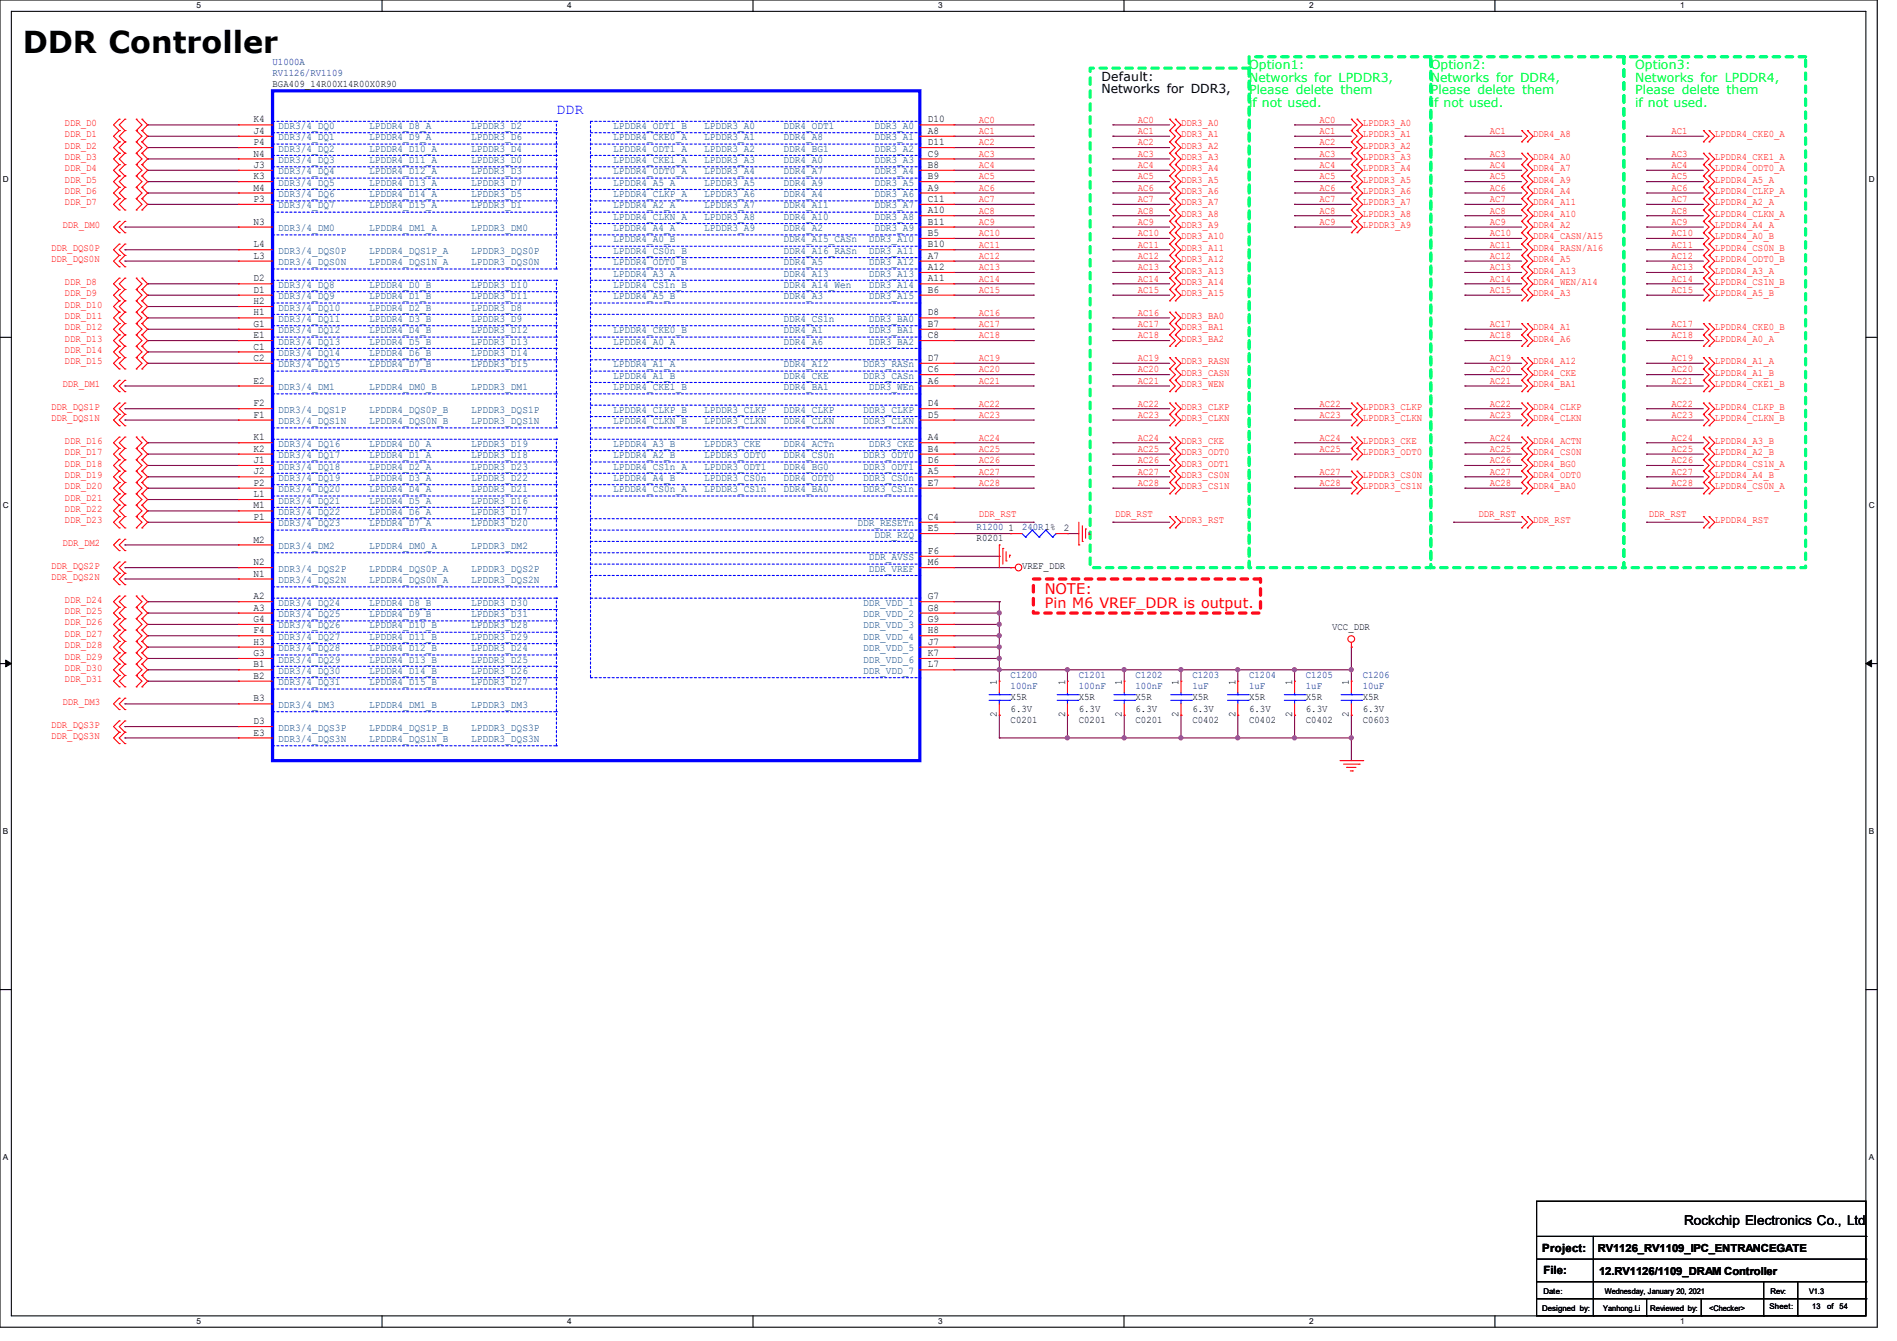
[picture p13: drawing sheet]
<svg xmlns="http://www.w3.org/2000/svg" width="297mm" height="210mm" viewBox="0 0 297 210" stroke-linecap="round" stroke-linejoin="round" font-family="sans-serif">
<defs><g id="words">
<text font-size="4.7" x="3.6" y="8.3">DDR Controller</text>
<text font-size="2.3" fill="#00f" x="87.1" y="17.9">DDR</text>
<text font-size="2.3" fill="#f00" x="163.6" y="93">NOTE:</text>
<text font-size="2.2" fill="#f00" x="163.6" y="95.2">Pin M6 VREF_DDR is output.</text>
<text font-size="2.1" x="263.7" y="191.9">Rockchip Electronics Co., Ltd</text>
<g font-size="1.9" fill="#0f0">
<text x="195.6" y="10.8">Option1:</text>
<text x="224" y="10.8">Option2:</text>
<text x="256" y="10.8">Option3:</text>
<text x="195.6" y="12.8">Networks for LPDDR3,</text>
<text x="195.6" y="14.7">Please delete them</text>
<text x="195.6" y="16.7">if not used.</text>
<text x="224" y="12.8">Networks for DDR4,</text>
<text x="224" y="14.7">Please delete them</text>
<text x="224" y="16.7">if not used.</text>
<text x="256" y="12.8">Networks for LPDDR4,</text>
<text x="256" y="14.7">Please delete them</text>
<text x="256" y="16.7">if not used.</text>
</g>
<g font-size="1.9">
<text x="172.5" y="12.6">Default:</text>
<text x="172.5" y="14.6">Networks for DDR3,</text>
</g>
<g font-size="1.8">
<text x="241.5" y="196">Project:</text>
<text x="241.6" y="199.6">File:</text>
</g>
<g font-size="1.7">
<text x="250.1" y="196.1">RV1126_RV1109_IPC_ENTRANCEGATE</text>
<text x="250.4" y="199.7">12.RV1126/1109_DRAM Controller</text>
</g>
<g font-size="1.6" fill="#000080">
<text x="42.7" y="10.1">U1000A</text>
<text x="42.7" y="11.9">RV1126/RV1109</text>
<text x="152.9" y="83">R1200</text>
<text x="160" y="83">240R1%</text>
<text x="158.2" y="106.1">C1200</text>
<text x="158.2" y="107.9">100nF</text>
<text x="168.9" y="106.1">C1201</text>
<text x="168.9" y="107.9">100nF</text>
<text x="177.8" y="106.1">C1202</text>
<text x="177.8" y="107.9">100nF</text>
<text x="186.7" y="106.1">C1203</text>
<text x="186.7" y="107.9">1uF</text>
<text x="195.6" y="106.1">C1204</text>
<text x="195.6" y="107.9">1uF</text>
<text x="204.5" y="106.1">C1205</text>
<text x="204.5" y="107.9">1uF</text>
<text x="213.4" y="106.1">C1206</text>
<text x="213.4" y="107.9">10uF</text>
</g>
<g font-size="1.6">
<text x="42.7" y="13.7">BGA409_14R00X14R00X0R90</text>
<text x="39.7" y="19.2">K4</text>
<text x="39.7" y="21">J4</text>
<text x="39.7" y="22.7">P4</text>
<text x="145.2" y="21">A8</text>
<text x="145.2" y="22.7">D11</text>
<text x="145.2" y="19.2">D10</text>
<text x="39.7" y="24.5">N4</text>
<text x="39.7" y="26.3">J3</text>
<text x="39.7" y="28.1">K3</text>
<text x="39.7" y="29.8">M4</text>
<text x="145.2" y="24.5">C9</text>
<text x="145.2" y="29.8">A9</text>
<text x="145.2" y="26.3">B8</text>
<text x="145.2" y="28.1">B9</text>
<text x="39.7" y="31.6">P3</text>
<text x="39.7" y="35.2">N3</text>
<text x="145.2" y="35.2">B11</text>
<text x="145.2" y="33.4">A10</text>
<text x="145.2" y="31.6">C11</text>
<text x="39.7" y="38.7">L4</text>
<text x="39.7" y="40.5">L3</text>
<text x="145.2" y="40.5">A7</text>
<text x="145.2" y="37">B5</text>
<text x="145.2" y="38.7">B10</text>
<text x="39.7" y="44.1">D2</text>
<text x="39.7" y="45.8">D1</text>
<text x="39.7" y="47.6">H2</text>
<text x="145.2" y="45.8">B6</text>
<text x="145.2" y="42.3">A12</text>
<text x="145.2" y="44.1">A11</text>
<text x="39.7" y="49.4">H1</text>
<text x="39.7" y="51.2">G1</text>
<text x="39.7" y="53">E1</text>
<text x="145.2" y="51.2">B7</text>
<text x="145.2" y="53">C8</text>
<text x="145.2" y="49.4">D8</text>
<text x="39.7" y="54.7">C1</text>
<text x="39.7" y="56.5">C2</text>
<text x="145.2" y="56.5">D7</text>
<text x="145.2" y="58.3">C6</text>
<text x="39.7" y="60.1">E2</text>
<text x="39.7" y="63.6">F2</text>
<text x="39.7" y="65.4">F1</text>
<text x="145.2" y="63.6">D4</text>
<text x="145.2" y="65.4">D5</text>
<text x="145.2" y="60.1">A6</text>
<text x="39.7" y="69">K1</text>
<text x="39.7" y="70.7">K2</text>
<text x="145.2" y="70.7">B4</text>
<text x="145.2" y="69">A4</text>
<text x="39.7" y="72.5">J1</text>
<text x="39.7" y="74.3">J2</text>
<text x="39.7" y="76.1">P2</text>
<text x="39.7" y="77.9">L1</text>
<text x="145.2" y="72.5">D6</text>
<text x="145.2" y="76.1">E7</text>
<text x="145.2" y="74.3">A5</text>
<text x="39.7" y="79.6">M1</text>
<text x="39.7" y="81.4">P1</text>
<text x="145.2" y="81.4">C4</text>
<text x="145.2" y="83.2">E5</text>
<text x="157.9" y="83.2">1</text>
<text x="166.6" y="83.2">2</text>
<text x="39.7" y="85">M2</text>
<text x="39.7" y="88.5">N2</text>
<text x="145.2" y="86.7">F6</text>
<text x="145.2" y="88.5">M6</text>
<text x="152.9" y="84.8">R0201</text>
<text x="160" y="89.1">VREF_DDR</text>
<text x="39.7" y="93.9">A2</text>
<text x="39.7" y="95.6">A3</text>
<text x="39.7" y="90.3">N1</text>
<text x="145.2" y="93.9">G7</text>
<text x="145.2" y="95.6">G8</text>
<text x="39.7" y="97.4">G4</text>
<text x="39.7" y="99.2">F4</text>
<text x="39.7" y="101">H3</text>
<text x="145.2" y="97.4">G9</text>
<text x="145.2" y="99.2">H8</text>
<text x="145.2" y="101">J7</text>
<text x="208.6" y="98.7">VCC_DDR</text>
<text x="39.7" y="102.7">G3</text>
<text x="39.7" y="104.5">B1</text>
<text x="39.7" y="106.3">B2</text>
<text x="145.2" y="102.7">K7</text>
<text x="145.2" y="104.5">L7</text>
<text x="156.1" y="107.2" transform="rotate(-90 156.1 107.2)">1</text>
<text x="166.8" y="107.2" transform="rotate(-90 166.8 107.2)">1</text>
<text x="175.6" y="107.2" transform="rotate(-90 175.6 107.2)">1</text>
<text x="184.5" y="107.2" transform="rotate(-90 184.5 107.2)">1</text>
<text x="193.4" y="107.2" transform="rotate(-90 193.4 107.2)">1</text>
<text x="202.3" y="107.2" transform="rotate(-90 202.3 107.2)">1</text>
<text x="211.2" y="107.2" transform="rotate(-90 211.2 107.2)">1</text>
<text x="39.7" y="109.9">B3</text>
<text x="39.7" y="113.4">D3</text>
<text x="156.1" y="112.4" transform="rotate(-90 156.1 112.4)">2</text>
<text x="158.2" y="113.2">C0201</text>
<text x="158.2" y="109.7">X5R</text>
<text x="158.2" y="111.5">6.3V</text>
<text x="166.8" y="112.4" transform="rotate(-90 166.8 112.4)">2</text>
<text x="168.9" y="113.2">C0201</text>
<text x="168.9" y="109.7">X5R</text>
<text x="168.9" y="111.5">6.3V</text>
<text x="175.6" y="112.4" transform="rotate(-90 175.6 112.4)">2</text>
<text x="177.8" y="113.2">C0201</text>
<text x="177.8" y="109.7">X5R</text>
<text x="177.8" y="111.5">6.3V</text>
<text x="184.5" y="112.4" transform="rotate(-90 184.5 112.4)">2</text>
<text x="186.7" y="113.2">C0402</text>
<text x="186.7" y="109.7">X5R</text>
<text x="186.7" y="111.5">6.3V</text>
<text x="193.4" y="112.4" transform="rotate(-90 193.4 112.4)">2</text>
<text x="195.6" y="113.2">C0402</text>
<text x="195.6" y="109.7">X5R</text>
<text x="195.6" y="111.5">6.3V</text>
<text x="202.3" y="112.4" transform="rotate(-90 202.3 112.4)">2</text>
<text x="204.5" y="113.2">C0402</text>
<text x="204.5" y="109.7">X5R</text>
<text x="204.5" y="111.5">6.3V</text>
<text x="211.2" y="112.4" transform="rotate(-90 211.2 112.4)">2</text>
<text x="213.4" y="113.2">C0603</text>
<text x="213.4" y="109.7">X5R</text>
<text x="213.4" y="111.5">6.3V</text>
<text x="39.7" y="115.2">E3</text>
</g>
<g font-size="1.6" fill="#f00">
<text x="10.1" y="19.7">DDR_D0</text>
<text x="10.1" y="21.5">DDR_D1</text>
<text x="10.1" y="23.3">DDR_D2</text>
<text x="153.2" y="19.2">AC0</text>
<text x="153.2" y="21">AC1</text>
<text x="153.2" y="22.8">AC2</text>
<text x="178.1" y="19.2">AC0</text>
<text x="178.1" y="21">AC1</text>
<text x="178.1" y="22.8">AC2</text>
<text x="184.9" y="19.7">DDR3_A0</text>
<text x="184.9" y="21.5">DDR3_A1</text>
<text x="184.9" y="23.3">DDR3_A2</text>
<text x="206.6" y="19.2">AC0</text>
<text x="206.6" y="21">AC1</text>
<text x="206.6" y="22.8">AC2</text>
<text x="213.4" y="19.7">LPDDR3_A0</text>
<text x="213.4" y="21.5">LPDDR3_A1</text>
<text x="213.4" y="23.3">LPDDR3_A2</text>
<text x="233.3" y="21">AC1</text>
<text x="240" y="21.5">DDR4_A8</text>
<text x="261.7" y="21">AC1</text>
<text x="268.5" y="21.5">LPDDR4_CKE0_A</text>
<text x="10.1" y="25.1">DDR_D3</text>
<text x="10.1" y="26.8">DDR_D4</text>
<text x="10.1" y="28.6">DDR_D5</text>
<text x="153.2" y="24.6">AC3</text>
<text x="153.2" y="26.3">AC4</text>
<text x="153.2" y="28.1">AC5</text>
<text x="153.2" y="29.9">AC6</text>
<text x="178.1" y="24.6">AC3</text>
<text x="178.1" y="26.3">AC4</text>
<text x="178.1" y="28.1">AC5</text>
<text x="178.1" y="29.9">AC6</text>
<text x="184.9" y="25.1">DDR3_A3</text>
<text x="184.9" y="26.8">DDR3_A4</text>
<text x="184.9" y="28.6">DDR3_A5</text>
<text x="206.6" y="24.6">AC3</text>
<text x="206.6" y="26.3">AC4</text>
<text x="206.6" y="28.1">AC5</text>
<text x="206.6" y="29.9">AC6</text>
<text x="213.4" y="25.1">LPDDR3_A3</text>
<text x="213.4" y="26.8">LPDDR3_A4</text>
<text x="213.4" y="28.6">LPDDR3_A5</text>
<text x="233.3" y="24.6">AC3</text>
<text x="233.3" y="26.3">AC4</text>
<text x="233.3" y="28.1">AC5</text>
<text x="233.3" y="29.9">AC6</text>
<text x="240" y="25.1">DDR4_A0</text>
<text x="240" y="26.8">DDR4_A7</text>
<text x="240" y="28.6">DDR4_A9</text>
<text x="261.7" y="24.6">AC3</text>
<text x="261.7" y="26.3">AC4</text>
<text x="261.7" y="28.1">AC5</text>
<text x="261.7" y="29.9">AC6</text>
<text x="268.5" y="25.1">LPDDR4_CKE1_A</text>
<text x="268.5" y="26.8">LPDDR4_ODT0_A</text>
<text x="268.5" y="28.6">LPDDR4_A5_A</text>
<text x="9.8" y="35.7">DDR_DM0</text>
<text x="10.1" y="30.4">DDR_D6</text>
<text x="10.1" y="32.2">DDR_D7</text>
<text x="153.2" y="31.7">AC7</text>
<text x="153.2" y="33.4">AC8</text>
<text x="153.2" y="35.2">AC9</text>
<text x="178.1" y="31.7">AC7</text>
<text x="178.1" y="33.4">AC8</text>
<text x="178.1" y="35.2">AC9</text>
<text x="184.9" y="30.4">DDR3_A6</text>
<text x="184.9" y="32.2">DDR3_A7</text>
<text x="184.9" y="34">DDR3_A8</text>
<text x="184.9" y="35.7">DDR3_A9</text>
<text x="206.6" y="31.7">AC7</text>
<text x="206.6" y="33.4">AC8</text>
<text x="206.6" y="35.2">AC9</text>
<text x="213.4" y="30.4">LPDDR3_A6</text>
<text x="213.4" y="32.2">LPDDR3_A7</text>
<text x="213.4" y="34">LPDDR3_A8</text>
<text x="213.4" y="35.7">LPDDR3_A9</text>
<text x="233.3" y="31.7">AC7</text>
<text x="233.3" y="33.4">AC8</text>
<text x="233.3" y="35.2">AC9</text>
<text x="240" y="30.4">DDR4_A4</text>
<text x="240" y="32.2">DDR4_A11</text>
<text x="240" y="34">DDR4_A10</text>
<text x="240" y="35.7">DDR4_A2</text>
<text x="261.7" y="31.7">AC7</text>
<text x="261.7" y="33.4">AC8</text>
<text x="261.7" y="35.2">AC9</text>
<text x="268.5" y="30.4">LPDDR4_CLKP_A</text>
<text x="268.5" y="32.2">LPDDR4_A2_A</text>
<text x="268.5" y="34">LPDDR4_CLKN_A</text>
<text x="268.5" y="35.7">LPDDR4_A4_A</text>
<text x="8" y="39.3">DDR_DQS0P</text>
<text x="8" y="41.1">DDR_DQS0N</text>
<text x="153.2" y="37">AC10</text>
<text x="153.2" y="38.8">AC11</text>
<text x="153.2" y="40.6">AC12</text>
<text x="178.1" y="37">AC10</text>
<text x="178.1" y="38.8">AC11</text>
<text x="178.1" y="40.6">AC12</text>
<text x="184.9" y="37.5">DDR3_A10</text>
<text x="184.9" y="39.3">DDR3_A11</text>
<text x="184.9" y="41.1">DDR3_A12</text>
<text x="233.3" y="37">AC10</text>
<text x="233.3" y="38.8">AC11</text>
<text x="233.3" y="40.6">AC12</text>
<text x="240" y="37.5">DDR4_CASN/A15</text>
<text x="240" y="39.3">DDR4_RASN/A16</text>
<text x="240" y="41.1">DDR4_A5</text>
<text x="261.7" y="37">AC10</text>
<text x="261.7" y="38.8">AC11</text>
<text x="261.7" y="40.6">AC12</text>
<text x="268.5" y="37.5">LPDDR4_A0_B</text>
<text x="268.5" y="39.3">LPDDR4_CS0N_B</text>
<text x="268.5" y="41.1">LPDDR4_ODT0_B</text>
<text x="10.1" y="44.6">DDR_D8</text>
<text x="10.1" y="46.4">DDR_D9</text>
<text x="153.2" y="42.3">AC13</text>
<text x="153.2" y="44.1">AC14</text>
<text x="153.2" y="45.9">AC15</text>
<text x="178.1" y="42.3">AC13</text>
<text x="178.1" y="44.1">AC14</text>
<text x="178.1" y="45.9">AC15</text>
<text x="184.9" y="42.8">DDR3_A13</text>
<text x="184.9" y="44.6">DDR3_A14</text>
<text x="184.9" y="46.4">DDR3_A15</text>
<text x="233.3" y="42.3">AC13</text>
<text x="233.3" y="44.1">AC14</text>
<text x="233.3" y="45.9">AC15</text>
<text x="240" y="42.8">DDR4_A13</text>
<text x="240" y="44.6">DDR4_WEN/A14</text>
<text x="240" y="46.4">DDR4_A3</text>
<text x="261.7" y="42.3">AC13</text>
<text x="261.7" y="44.1">AC14</text>
<text x="261.7" y="45.9">AC15</text>
<text x="268.5" y="42.8">LPDDR4_A3_A</text>
<text x="268.5" y="44.6">LPDDR4_CS1N_B</text>
<text x="268.5" y="46.4">LPDDR4_A5_B</text>
<text x="10.1" y="48.2">DDR_D10</text>
<text x="10.1" y="50">DDR_D11</text>
<text x="10.1" y="51.7">DDR_D12</text>
<text x="10.1" y="53.5">DDR_D13</text>
<text x="153.2" y="49.4">AC16</text>
<text x="153.2" y="51.2">AC17</text>
<text x="153.2" y="53">AC18</text>
<text x="178.1" y="49.4">AC16</text>
<text x="178.1" y="51.2">AC17</text>
<text x="178.1" y="53">AC18</text>
<text x="184.9" y="50">DDR3_BA0</text>
<text x="184.9" y="51.7">DDR3_BA1</text>
<text x="184.9" y="53.5">DDR3_BA2</text>
<text x="233.3" y="51.2">AC17</text>
<text x="233.3" y="53">AC18</text>
<text x="240" y="51.7">DDR4_A1</text>
<text x="240" y="53.5">DDR4_A6</text>
<text x="261.7" y="51.2">AC17</text>
<text x="261.7" y="53">AC18</text>
<text x="268.5" y="51.7">LPDDR4_CKE0_B</text>
<text x="268.5" y="53.5">LPDDR4_A0_A</text>
<text x="10.1" y="55.3">DDR_D14</text>
<text x="10.1" y="57.1">DDR_D15</text>
<text x="153.2" y="56.6">AC19</text>
<text x="153.2" y="58.3">AC20</text>
<text x="178.1" y="56.6">AC19</text>
<text x="178.1" y="58.3">AC20</text>
<text x="184.9" y="57.1">DDR3_RASN</text>
<text x="184.9" y="58.8">DDR3_CASN</text>
<text x="233.3" y="56.6">AC19</text>
<text x="233.3" y="58.3">AC20</text>
<text x="240" y="57.1">DDR4_A12</text>
<text x="240" y="58.8">DDR4_CKE</text>
<text x="261.7" y="56.6">AC19</text>
<text x="261.7" y="58.3">AC20</text>
<text x="268.5" y="57.1">LPDDR4_A1_A</text>
<text x="268.5" y="58.8">LPDDR4_A1_B</text>
<text x="8" y="64.2">DDR_DQS1P</text>
<text x="8" y="66">DDR_DQS1N</text>
<text x="9.8" y="60.6">DDR_DM1</text>
<text x="153.2" y="60.1">AC21</text>
<text x="153.2" y="63.7">AC22</text>
<text x="153.2" y="65.4">AC23</text>
<text x="178.1" y="60.1">AC21</text>
<text x="178.1" y="63.7">AC22</text>
<text x="178.1" y="65.4">AC23</text>
<text x="184.9" y="60.6">DDR3_WEN</text>
<text x="184.9" y="64.2">DDR3_CLKP</text>
<text x="184.9" y="66">DDR3_CLKN</text>
<text x="206.6" y="63.7">AC22</text>
<text x="206.6" y="65.4">AC23</text>
<text x="213.4" y="64.2">LPDDR3_CLKP</text>
<text x="213.4" y="66">LPDDR3_CLKN</text>
<text x="233.3" y="60.1">AC21</text>
<text x="233.3" y="63.7">AC22</text>
<text x="233.3" y="65.4">AC23</text>
<text x="240" y="64.2">DDR4_CLKP</text>
<text x="240" y="66">DDR4_CLKN</text>
<text x="240" y="60.6">DDR4_BA1</text>
<text x="261.7" y="60.1">AC21</text>
<text x="261.7" y="63.7">AC22</text>
<text x="261.7" y="65.4">AC23</text>
<text x="268.5" y="64.2">LPDDR4_CLKP_B</text>
<text x="268.5" y="66">LPDDR4_CLKN_B</text>
<text x="268.5" y="60.6">LPDDR4_CKE1_B</text>
<text x="10.1" y="69.5">DDR_D16</text>
<text x="10.1" y="71.3">DDR_D17</text>
<text x="153.2" y="69">AC24</text>
<text x="153.2" y="70.8">AC25</text>
<text x="178.1" y="69">AC24</text>
<text x="178.1" y="70.8">AC25</text>
<text x="184.9" y="69.5">DDR3_CKE</text>
<text x="184.9" y="71.3">DDR3_ODT0</text>
<text x="206.6" y="69">AC24</text>
<text x="206.6" y="70.8">AC25</text>
<text x="213.4" y="71.3">LPDDR3_ODT0</text>
<text x="213.4" y="69.5">LPDDR3_CKE</text>
<text x="233.3" y="69">AC24</text>
<text x="233.3" y="70.8">AC25</text>
<text x="240" y="69.5">DDR4_ACTN</text>
<text x="240" y="71.3">DDR4_CS0N</text>
<text x="261.7" y="69">AC24</text>
<text x="261.7" y="70.8">AC25</text>
<text x="268.5" y="69.5">LPDDR4_A3_B</text>
<text x="268.5" y="71.3">LPDDR4_A2_B</text>
<text x="10.1" y="73.1">DDR_D18</text>
<text x="10.1" y="74.8">DDR_D19</text>
<text x="10.1" y="76.6">DDR_D20</text>
<text x="153.2" y="72.6">AC26</text>
<text x="153.2" y="74.3">AC27</text>
<text x="153.2" y="76.1">AC28</text>
<text x="178.1" y="72.6">AC26</text>
<text x="178.1" y="74.3">AC27</text>
<text x="178.1" y="76.1">AC28</text>
<text x="184.9" y="73.1">DDR3_ODT1</text>
<text x="184.9" y="74.8">DDR3_CS0N</text>
<text x="184.9" y="76.6">DDR3_CS1N</text>
<text x="206.6" y="74.3">AC27</text>
<text x="206.6" y="76.1">AC28</text>
<text x="213.4" y="76.6">LPDDR3_CS1N</text>
<text x="213.4" y="74.8">LPDDR3_CS0N</text>
<text x="233.3" y="72.6">AC26</text>
<text x="233.3" y="74.3">AC27</text>
<text x="233.3" y="76.1">AC28</text>
<text x="240" y="73.1">DDR4_BG0</text>
<text x="240" y="74.8">DDR4_ODT0</text>
<text x="240" y="76.6">DDR4_BA0</text>
<text x="261.7" y="72.6">AC26</text>
<text x="261.7" y="74.3">AC27</text>
<text x="261.7" y="76.1">AC28</text>
<text x="268.5" y="73.1">LPDDR4_CS1N_A</text>
<text x="268.5" y="74.8">LPDDR4_A4_B</text>
<text x="268.5" y="76.6">LPDDR4_CS0N_A</text>
<text x="10.1" y="78.4">DDR_D21</text>
<text x="10.1" y="80.2">DDR_D22</text>
<text x="10.1" y="82">DDR_D23</text>
<text x="153.2" y="81">DDR_RST</text>
<text x="174.6" y="81">DDR_RST</text>
<text x="184.9" y="82">DDR3_RST</text>
<text x="231.5" y="81">DDR_RST</text>
<text x="240" y="82">DDR_RST</text>
<text x="258.1" y="81">DDR_RST</text>
<text x="268.5" y="82">LPDDR4_RST</text>
<text x="8" y="89.1">DDR_DQS2P</text>
<text x="9.8" y="85.5">DDR_DM2</text>
<text x="8" y="90.8">DDR_DQS2N</text>
<text x="10.1" y="94.4">DDR_D24</text>
<text x="10.1" y="96.2">DDR_D25</text>
<text x="10.1" y="98">DDR_D26</text>
<text x="10.1" y="99.7">DDR_D27</text>
<text x="10.1" y="101.5">DDR_D28</text>
<text x="10.1" y="103.3">DDR_D29</text>
<text x="10.1" y="105.1">DDR_D30</text>
<text x="10.1" y="106.8">DDR_D31</text>
<text x="8" y="114">DDR_DQS3P</text>
<text x="9.8" y="110.4">DDR_DM3</text>
<text x="8" y="115.7">DDR_DQS3N</text>
</g>
<g font-size="1.6" fill="#004080">
<text x="43.6" y="20.2">DDR3/4_DQ0</text>
<text x="43.6" y="22">DDR3/4_DQ1</text>
<text x="43.6" y="23.7">DDR3/4_DQ2</text>
<text x="57.8" y="20.2">LPDDR4_D8_A</text>
<text x="57.8" y="22">LPDDR4_D9_A</text>
<text x="57.8" y="23.7">LPDDR4_D10_A</text>
<text x="73.8" y="20.2">LPDDR3_D2</text>
<text x="73.8" y="22">LPDDR3_D6</text>
<text x="73.8" y="23.7">LPDDR3_D4</text>
<text x="96" y="22">LPDDR4_CKE0_A</text>
<text x="96" y="23.7">LPDDR4_ODT1_A</text>
<text x="96" y="20.2">LPDDR4_ODT1_B</text>
<text x="110.2" y="22">LPDDR3_A1</text>
<text x="110.2" y="23.7">LPDDR3_A2</text>
<text x="110.2" y="20.2">LPDDR3_A0</text>
<text x="122.7" y="22">DDR4_A8</text>
<text x="122.7" y="23.7">DDR4_BG1</text>
<text x="122.7" y="20.2">DDR4_ODT1</text>
<text x="136.9" y="22">DDR3_A1</text>
<text x="136.9" y="23.7">DDR3_A2</text>
<text x="136.9" y="20.2">DDR3_A0</text>
<text x="43.6" y="25.5">DDR3/4_DQ3</text>
<text x="43.6" y="27.3">DDR3/4_DQ4</text>
<text x="43.6" y="29.1">DDR3/4_DQ5</text>
<text x="57.8" y="25.5">LPDDR4_D11_A</text>
<text x="57.8" y="27.3">LPDDR4_D12_A</text>
<text x="57.8" y="29.1">LPDDR4_D13_A</text>
<text x="73.8" y="25.5">LPDDR3_D0</text>
<text x="73.8" y="27.3">LPDDR3_D3</text>
<text x="73.8" y="29.1">LPDDR3_D7</text>
<text x="96" y="25.5">LPDDR4_CKE1_A</text>
<text x="96" y="27.3">LPDDR4_ODT0_A</text>
<text x="96" y="29.1">LPDDR4_A5_A</text>
<text x="110.2" y="25.5">LPDDR3_A3</text>
<text x="110.2" y="27.3">LPDDR3_A4</text>
<text x="110.2" y="29.1">LPDDR3_A5</text>
<text x="122.7" y="25.5">DDR4_A0</text>
<text x="122.7" y="27.3">DDR4_A7</text>
<text x="122.7" y="29.1">DDR4_A9</text>
<text x="136.9" y="25.5">DDR3_A3</text>
<text x="136.9" y="27.3">DDR3_A4</text>
<text x="136.9" y="29.1">DDR3_A5</text>
<text x="43.6" y="30.9">DDR3/4_DQ6</text>
<text x="43.6" y="32.6">DDR3/4_DQ7</text>
<text x="57.8" y="30.9">LPDDR4_D14_A</text>
<text x="57.8" y="32.6">LPDDR4_D15_A</text>
<text x="73.8" y="30.9">LPDDR3_D5</text>
<text x="73.8" y="32.6">LPDDR3_D1</text>
<text x="96" y="30.9">LPDDR4_CLKP_A</text>
<text x="96" y="34.4">LPDDR4_CLKN_A</text>
<text x="96" y="32.6">LPDDR4_A2_A</text>
<text x="110.2" y="30.9">LPDDR3_A6</text>
<text x="110.2" y="34.4">LPDDR3_A8</text>
<text x="110.2" y="32.6">LPDDR3_A7</text>
<text x="122.7" y="30.9">DDR4_A4</text>
<text x="122.7" y="34.4">DDR4_A10</text>
<text x="122.7" y="32.6">DDR4_A11</text>
<text x="136.9" y="30.9">DDR3_A6</text>
<text x="136.9" y="34.4">DDR3_A8</text>
<text x="136.9" y="32.6">DDR3_A7</text>
<text x="43.6" y="36.2">DDR3/4_DM0</text>
<text x="43.6" y="39.8">DDR3/4_DQS0P</text>
<text x="43.6" y="41.5">DDR3/4_DQS0N</text>
<text x="57.8" y="36.2">LPDDR4_DM1_A</text>
<text x="57.8" y="39.8">LPDDR4_DQS1P_A</text>
<text x="57.8" y="41.5">LPDDR4_DQS1N_A</text>
<text x="73.8" y="36.2">LPDDR3_DM0</text>
<text x="73.8" y="39.8">LPDDR3_DQS0P</text>
<text x="73.8" y="41.5">LPDDR3_DQS0N</text>
<text x="96" y="36.2">LPDDR4_A4_A</text>
<text x="96" y="41.5">LPDDR4_ODT0_B</text>
<text x="96" y="38">LPDDR4_A0_B</text>
<text x="96" y="39.8">LPDDR4_CS0n_B</text>
<text x="110.2" y="36.2">LPDDR3_A9</text>
<text x="122.7" y="36.2">DDR4_A2</text>
<text x="122.7" y="41.5">DDR4_A5</text>
<text x="122.7" y="38">DDR4_A15_CASn</text>
<text x="122.7" y="39.8">DDR4_A16_RASn</text>
<text x="136" y="41.5">DDR3_A12</text>
<text x="136" y="38">DDR3_A10</text>
<text x="136" y="39.8">DDR3_A11</text>
<text x="136.9" y="36.2">DDR3_A9</text>
<text x="43.6" y="45.1">DDR3/4_DQ8</text>
<text x="43.6" y="46.9">DDR3/4_DQ9</text>
<text x="57.8" y="45.1">LPDDR4_D0_B</text>
<text x="57.8" y="46.9">LPDDR4_D1_B</text>
<text x="73.8" y="45.1">LPDDR3_D10</text>
<text x="73.8" y="46.9">LPDDR3_D11</text>
<text x="96" y="46.9">LPDDR4_A5_B</text>
<text x="96" y="43.3">LPDDR4_A3_A</text>
<text x="96" y="45.1">LPDDR4_CS1n_B</text>
<text x="122.7" y="46.9">DDR4_A3</text>
<text x="122.7" y="43.3">DDR4_A13</text>
<text x="122.7" y="45.1">DDR4_A14_Wen</text>
<text x="136" y="46.9">DDR3_A15</text>
<text x="136" y="43.3">DDR3_A13</text>
<text x="136" y="45.1">DDR3_A14</text>
<text x="43.6" y="48.6">DDR3/4_DQ10</text>
<text x="43.6" y="50.4">DDR3/4_DQ11</text>
<text x="43.6" y="52.2">DDR3/4_DQ12</text>
<text x="43.6" y="54">DDR3/4_DQ13</text>
<text x="57.8" y="48.6">LPDDR4_D2_B</text>
<text x="57.8" y="50.4">LPDDR4_D3_B</text>
<text x="57.8" y="52.2">LPDDR4_D4_B</text>
<text x="57.8" y="54">LPDDR4_D5_B</text>
<text x="73.8" y="48.6">LPDDR3_D8</text>
<text x="73.8" y="50.4">LPDDR3_D9</text>
<text x="73.8" y="52.2">LPDDR3_D12</text>
<text x="73.8" y="54">LPDDR3_D13</text>
<text x="96" y="52.2">LPDDR4_CKE0_B</text>
<text x="96" y="54">LPDDR4_A0_A</text>
<text x="122.7" y="52.2">DDR4_A1</text>
<text x="122.7" y="54">DDR4_A6</text>
<text x="122.7" y="50.4">DDR4_CS1n</text>
<text x="136" y="52.2">DDR3_BA1</text>
<text x="136" y="54">DDR3_BA2</text>
<text x="136" y="50.4">DDR3_BA0</text>
<text x="43.6" y="55.8">DDR3/4_DQ14</text>
<text x="43.6" y="57.5">DDR3/4_DQ15</text>
<text x="57.8" y="55.8">LPDDR4_D6_B</text>
<text x="57.8" y="57.5">LPDDR4_D7_B</text>
<text x="73.8" y="55.8">LPDDR3_D14</text>
<text x="73.8" y="57.5">LPDDR3_D15</text>
<text x="96" y="57.5">LPDDR4_A1_A</text>
<text x="96" y="59.3">LPDDR4_A1_B</text>
<text x="122.7" y="57.5">DDR4_A12</text>
<text x="122.7" y="59.3">DDR4_CKE</text>
<text x="135.1" y="57.5">DDR3_RASn</text>
<text x="135.1" y="59.3">DDR3_CASn</text>
<text x="43.6" y="61.1">DDR3/4_DM1</text>
<text x="43.6" y="64.6">DDR3/4_DQS1P</text>
<text x="57.8" y="61.1">LPDDR4_DM0_B</text>
<text x="57.8" y="64.6">LPDDR4_DQS0P_B</text>
<text x="73.8" y="61.1">LPDDR3_DM1</text>
<text x="73.8" y="64.6">LPDDR3_DQS1P</text>
<text x="96" y="64.6">LPDDR4_CLKP_B</text>
<text x="96" y="61.1">LPDDR4_CKE1_B</text>
<text x="110.2" y="64.6">LPDDR3_CLKP</text>
<text x="122.7" y="64.6">DDR4_CLKP</text>
<text x="122.7" y="61.1">DDR4_BA1</text>
<text x="135.1" y="64.6">DDR3_CLKP</text>
<text x="136" y="61.1">DDR3_WEn</text>
<text x="43.6" y="70">DDR3/4_DQ16</text>
<text x="43.6" y="71.8">DDR3/4_DQ17</text>
<text x="43.6" y="66.4">DDR3/4_DQS1N</text>
<text x="57.8" y="70">LPDDR4_D0_A</text>
<text x="57.8" y="71.8">LPDDR4_D1_A</text>
<text x="57.8" y="66.4">LPDDR4_DQS0N_B</text>
<text x="73.8" y="70">LPDDR3_D19</text>
<text x="73.8" y="71.8">LPDDR3_D18</text>
<text x="73.8" y="66.4">LPDDR3_DQS1N</text>
<text x="96" y="66.4">LPDDR4_CLKN_B</text>
<text x="96" y="71.8">LPDDR4_A2_B</text>
<text x="96" y="70">LPDDR4_A3_B</text>
<text x="110.2" y="66.4">LPDDR3_CLKN</text>
<text x="110.2" y="71.8">LPDDR3_ODT0</text>
<text x="110.2" y="70">LPDDR3_CKE</text>
<text x="122.7" y="66.4">DDR4_CLKN</text>
<text x="122.7" y="71.8">DDR4_CS0n</text>
<text x="122.7" y="70">DDR4_ACTn</text>
<text x="135.1" y="66.4">DDR3_CLKN</text>
<text x="135.1" y="71.8">DDR3_ODT0</text>
<text x="136" y="70">DDR3_CKE</text>
<text x="43.6" y="73.5">DDR3/4_DQ18</text>
<text x="43.6" y="75.3">DDR3/4_DQ19</text>
<text x="43.6" y="77.1">DDR3/4_DQ20</text>
<text x="57.8" y="73.5">LPDDR4_D2_A</text>
<text x="57.8" y="75.3">LPDDR4_D3_A</text>
<text x="57.8" y="77.1">LPDDR4_D4_A</text>
<text x="73.8" y="73.5">LPDDR3_D23</text>
<text x="73.8" y="75.3">LPDDR3_D22</text>
<text x="73.8" y="77.1">LPDDR3_D21</text>
<text x="96" y="73.5">LPDDR4_CS1n_A</text>
<text x="96" y="77.1">LPDDR4_CS0n_A</text>
<text x="96" y="75.3">LPDDR4_A4_B</text>
<text x="110.2" y="73.5">LPDDR3_ODT1</text>
<text x="110.2" y="77.1">LPDDR3_CS1n</text>
<text x="110.2" y="75.3">LPDDR3_CS0n</text>
<text x="122.7" y="73.5">DDR4_BG0</text>
<text x="122.7" y="77.1">DDR4_BA0</text>
<text x="122.7" y="75.3">DDR4_ODT0</text>
<text x="135.1" y="73.5">DDR3_ODT1</text>
<text x="135.1" y="77.1">DDR3_CS1n</text>
<text x="135.1" y="75.3">DDR3_CS0n</text>
<text x="43.6" y="78.9">DDR3/4_DQ21</text>
<text x="43.6" y="80.6">DDR3/4_DQ22</text>
<text x="43.6" y="82.4">DDR3/4_DQ23</text>
<text x="57.8" y="78.9">LPDDR4_D5_A</text>
<text x="57.8" y="80.6">LPDDR4_D6_A</text>
<text x="57.8" y="82.4">LPDDR4_D7_A</text>
<text x="73.8" y="78.9">LPDDR3_D16</text>
<text x="73.8" y="80.6">LPDDR3_D17</text>
<text x="73.8" y="82.4">LPDDR3_D20</text>
<text x="134.2" y="82.4">DDR_RESETn</text>
<text x="43.6" y="86">DDR3/4_DM2</text>
<text x="43.6" y="89.5">DDR3/4_DQS2P</text>
<text x="57.8" y="86">LPDDR4_DM0_A</text>
<text x="57.8" y="89.5">LPDDR4_DQS0P_A</text>
<text x="73.8" y="86">LPDDR3_DM2</text>
<text x="73.8" y="89.5">LPDDR3_DQS2P</text>
<text x="136" y="87.8">DDR_AVSS</text>
<text x="136" y="89.5">DDR_VREF</text>
<text x="136.9" y="84.2">DDR_RZQ</text>
<text x="43.6" y="94.9">DDR3/4_DQ24</text>
<text x="43.6" y="91.3">DDR3/4_DQS2N</text>
<text x="57.8" y="94.9">LPDDR4_D8_B</text>
<text x="57.8" y="91.3">LPDDR4_DQS0N_A</text>
<text x="73.8" y="94.9">LPDDR3_D30</text>
<text x="73.8" y="91.3">LPDDR3_DQS2N</text>
<text x="135.1" y="94.9">DDR_VDD_1</text>
<text x="43.6" y="96.6">DDR3/4_DQ25</text>
<text x="43.6" y="98.4">DDR3/4_DQ26</text>
<text x="43.6" y="100.2">DDR3/4_DQ27</text>
<text x="43.6" y="102">DDR3/4_DQ28</text>
<text x="57.8" y="96.6">LPDDR4_D9_B</text>
<text x="57.8" y="98.4">LPDDR4_D10_B</text>
<text x="57.8" y="100.2">LPDDR4_D11_B</text>
<text x="57.8" y="102">LPDDR4_D12_B</text>
<text x="73.8" y="96.6">LPDDR3_D31</text>
<text x="73.8" y="98.4">LPDDR3_D28</text>
<text x="73.8" y="100.2">LPDDR3_D29</text>
<text x="73.8" y="102">LPDDR3_D24</text>
<text x="135.1" y="96.6">DDR_VDD_2</text>
<text x="135.1" y="98.4">DDR_VDD_3</text>
<text x="135.1" y="100.2">DDR_VDD_4</text>
<text x="135.1" y="102">DDR_VDD_5</text>
<text x="43.6" y="103.8">DDR3/4_DQ29</text>
<text x="43.6" y="105.5">DDR3/4_DQ30</text>
<text x="43.6" y="107.3">DDR3/4_DQ31</text>
<text x="57.8" y="103.8">LPDDR4_D13_B</text>
<text x="57.8" y="105.5">LPDDR4_D14_B</text>
<text x="57.8" y="107.3">LPDDR4_D15_B</text>
<text x="73.8" y="103.8">LPDDR3_D25</text>
<text x="73.8" y="105.5">LPDDR3_D26</text>
<text x="73.8" y="107.3">LPDDR3_D27</text>
<text x="135.1" y="103.8">DDR_VDD_6</text>
<text x="135.1" y="105.5">DDR_VDD_7</text>
<text x="43.6" y="110.9">DDR3/4_DM3</text>
<text x="57.8" y="110.9">LPDDR4_DM1_B</text>
<text x="73.8" y="110.9">LPDDR3_DM3</text>
<text x="43.6" y="114.4">DDR3/4_DQS3P</text>
<text x="43.6" y="116.2">DDR3/4_DQS3N</text>
<text x="57.8" y="114.4">LPDDR4_DQS1P_B</text>
<text x="57.8" y="116.2">LPDDR4_DQS1N_B</text>
<text x="73.8" y="114.4">LPDDR3_DQS3P</text>
<text x="73.8" y="116.2">LPDDR3_DQS3N</text>
</g>
<g font-size="1.3">
<text x="30.8" y="1.3">5</text>
<text x="88.8" y="1.3">4</text>
<text x="146.9" y="1.3">3</text>
<text x="205" y="1.3">2</text>
<text x="263.1" y="1.3">1</text>
<text x=".5" y="28.4">D</text>
<text x="292.6" y="28.4">D</text>
<text x=".5" y="79.5">C</text>
<text x="292.6" y="79.5">C</text>
<text x=".5" y="130.6">B</text>
<text x="292.6" y="130.6">B</text>
<text x=".5" y="181.7">A</text>
<text x="292.6" y="181.7">A</text>
<text x="30.8" y="207.4">5</text>
<text x="88.8" y="207.4">4</text>
<text x="146.9" y="207.4">3</text>
<text x="205" y="207.4">2</text>
<text x="263.1" y="207.4">1</text>
</g>
<g font-size="1.2">
<text x="241.6" y="202.6">Date:</text>
<text x="251.2" y="202.6">Wednesday, January 20, 2021</text>
<text x="277.2" y="202.6">Rev:</text>
<text x="283.2" y="202.6">V1.3</text>
<text x="241.5" y="205.3">Designed by:</text>
<text x="251" y="205.3">Yanhong.Li</text>
<text x="258.4" y="205.3">Reviewed by:</text>
<text x="267.6" y="205.3">&lt;Checker&gt;</text>
<text x="277" y="205.1">Sheet:</text>
<text x="283.8" y="205.1">13</text>
<text x="286.1" y="205.1">of</text>
<text x="288" y="205.1">54</text>
</g>
</g></defs>
<path d="M0 0h293.9v207.9h-293.9zM1.8 1.8h290.3v204.3h-290.3z" fill="none" stroke="#000" stroke-width=".17"/>
<g fill="#fff">
<path d="M30.8 .2h.7v1.4h-.7z"/>
<path d="M30.8 206.2h.7v1.4h-.7z"/>
</g>
<path d="M59.8 0v1.8M59.8 206.1v1.8" fill="none" stroke="#000" stroke-width=".17"/>
<g fill="#fff">
<path d="M88.8 .2h.7v1.4h-.7z"/>
<path d="M88.8 206.2h.7v1.4h-.7z"/>
</g>
<path d="M117.9 0v1.8M117.9 206.1v1.8" fill="none" stroke="#000" stroke-width=".17"/>
<g fill="#fff">
<path d="M146.9 .2h.7v1.4h-.7z"/>
<path d="M146.9 206.2h.7v1.4h-.7z"/>
</g>
<path d="M176 0v1.8M176 206.1v1.8" fill="none" stroke="#000" stroke-width=".17"/>
<g fill="#fff">
<path d="M205 .2h.7v1.4h-.7z"/>
<path d="M205 206.2h.7v1.4h-.7z"/>
</g>
<path d="M234.1 0v1.8M234.1 206.1v1.8" fill="none" stroke="#000" stroke-width=".17"/>
<g fill="#fff">
<path d="M263.1 .2h.6v1.4h-.6z"/>
<path d="M263.1 206.2h.6v1.4h-.6z"/>
<path d="M.5 27.3h.9v1.4h-.9z"/>
<path d="M292.6 27.3h.9v1.4h-.9z"/>
<path d="M.5 78.4h.9v1.4h-.9z"/>
<path d="M292.6 78.4h.9v1.4h-.9z"/>
</g>
<path d="M0 52.8h1.8M292.1 52.8h1.8" fill="none" stroke="#000" stroke-width=".17"/>
<g fill="#fff">
<path d="M.5 129.5h.8v1.4h-.8z"/>
<path d="M292.6 129.5h.8v1.4h-.8z"/>
</g>
<path d="M0 103.9h1.8M292.1 103.9h1.8" fill="none" stroke="#000" stroke-width=".17"/>
<path d="M.9 103.4l.9 .5-.9 .5zM292.1 103.9l.9-.5v1z" fill="#000" stroke="#000" stroke-width=".16"/>
<g fill="#fff">
<path d="M.5 180.5h.8v1.4h-.8z"/>
<path d="M292.6 180.5h.8v1.4h-.8z"/>
</g>
<g fill="none" stroke="#000" stroke-width=".17">
<path d="M0 155h1.8M292.1 155h1.8M240.6 188.1h51.5v18h-51.5zM240.6 193.6h51.5M240.6 197.2h51.5M249.5 193.6v12.5M292.1 193.6h.1M292.1 197.2h.1M240.6 200.7h51.5M240.6 203.4h51.5M249.5 206.1h.1M257.8 206.1h.1"/>
<path d="M257.8 203.4v2.7M266.4 206.1h.1M266.4 203.4v2.7M276.1 206.1h.1M276.1 200.7v5.4M281.5 206.1h.1M281.5 200.7v5.4M292.1 200.7h.1M292.1 203.4h.1"/>
</g>
<path d="M170.7 10.7h24.9v78.2h-24.9zM195.6 8.9h28.4v80h-28.4zM224 8.9h30.3v80h-30.3zM254.3 8.9h28.4v80h-28.4z" fill="none" stroke="#00ff80" stroke-width=".51" stroke-dasharray="1 1"/>
<path d="M161.8 90.7h35.6v5.3h-35.6z" fill="none" stroke="#f00" stroke-width=".51" stroke-dasharray="1 1"/>
<g fill="none" stroke="#800040" stroke-width=".17">
<path d="M23.1 19.6h.1M23.1 19.6h14.2M149.4 19.6h12.4M161.8 19.6h.1M174.2 19.6h.1M174.2 19.6h8.9M202.7 19.6h.1M202.7 19.6h8.9M19.6 35.6h.1M19.6 39.1h.1M19.6 35.6h17.7M19.6 39.1h17.7"/>
<path d="M23.1 21.3h.1M23.1 23.1h.1M23.1 24.9h.1M23.1 26.7h.1M23.1 28.4h.1M23.1 30.2h.1M23.1 32h.1M23.1 21.3h14.2M23.1 23.1h14.2M23.1 24.9h14.2M23.1 26.7h14.2M23.1 28.4h14.2"/>
<path d="M23.1 30.2h14.2M23.1 32h14.2M149.4 35.6h12.4M149.4 39.1h12.4M149.4 21.3h12.4M149.4 23.1h12.4M149.4 24.9h12.4M149.4 26.7h12.4M149.4 28.4h12.4M149.4 30.2h12.4M149.4 32h12.4M149.4 33.8h12.4"/>
<path d="M149.4 37.3h12.4M161.8 21.3h.1M161.8 23.1h.1M161.8 24.9h.1M161.8 26.7h.1M161.8 28.4h.1M161.8 30.2h.1M161.8 32h.1M161.8 33.8h.1M161.8 35.6h.1M161.8 37.3h.1M161.8 39.1h.1"/>
<path d="M174.2 21.3h.1M174.2 23.1h.1M174.2 24.9h.1M174.2 26.7h.1M174.2 28.4h.1M174.2 30.2h.1M174.2 32h.1M174.2 33.8h.1M174.2 35.6h.1M174.2 37.3h.1M174.2 39.1h.1M174.2 35.6h8.9"/>
<path d="M174.2 39.1h8.9M174.2 21.3h8.9M174.2 23.1h8.9M174.2 24.9h8.9M174.2 26.7h8.9M174.2 28.4h8.9M174.2 30.2h8.9M174.2 32h8.9M174.2 33.8h8.9M174.2 37.3h8.9M202.7 21.3h.1M202.7 23.1h.1"/>
<path d="M202.7 24.9h.1M202.7 26.7h.1M202.7 28.4h.1M202.7 30.2h.1M202.7 32h.1M202.7 33.8h.1M202.7 35.6h.1M202.7 35.6h8.9M202.7 21.3h8.9M202.7 23.1h8.9M202.7 24.9h8.9M202.7 26.7h8.9"/>
<path d="M202.7 28.4h8.9M202.7 30.2h8.9M202.7 32h8.9M202.7 33.8h8.9M229.4 21.3h.1M229.4 24.9h.1M229.4 26.7h.1M229.4 28.4h.1M229.4 30.2h.1M229.4 32h.1M229.4 33.8h.1M229.4 35.6h.1"/>
<path d="M229.4 37.3h.1M229.4 39.1h.1M229.4 35.6h8.9M229.4 39.1h8.9M229.4 21.3h8.9M229.4 24.9h8.9M229.4 26.7h8.9M229.4 28.4h8.9M229.4 30.2h8.9M229.4 32h8.9M229.4 33.8h8.9M229.4 37.3h8.9"/>
<path d="M257.8 21.3h.1M257.8 24.9h.1M257.8 26.7h.1M257.8 28.4h.1M257.8 30.2h.1M257.8 32h.1M257.8 33.8h.1M257.8 35.6h.1M257.8 37.3h.1M257.8 39.1h.1M257.8 35.6h8.9M257.8 39.1h8.9"/>
<path d="M257.8 21.3h8.9M257.8 24.9h8.9M257.8 26.7h8.9M257.8 28.4h8.9M257.8 30.2h8.9M257.8 32h8.9M257.8 33.8h8.9M257.8 37.3h8.9M19.6 40.9h.1M19.6 40.9h17.7M23.1 44.4h.1M23.1 46.2h.1"/>
<path d="M23.1 48h.1M23.1 49.8h.1M23.1 51.6h.1M23.1 53.3h.1M23.1 55.1h.1M23.1 56.9h.1M23.1 44.4h14.2M23.1 46.2h14.2M23.1 48h14.2M23.1 49.8h14.2M23.1 51.6h14.2M23.1 53.3h14.2"/>
<path d="M23.1 55.1h14.2M23.1 56.9h14.2M149.4 40.9h12.4M149.4 44.4h12.4M149.4 46.2h12.4M149.4 49.8h12.4M149.4 51.6h12.4M149.4 53.3h12.4M149.4 56.9h12.4M149.4 42.7h12.4M149.4 58.7h12.4M161.8 40.9h.1"/>
<path d="M161.8 42.7h.1M161.8 44.4h.1M161.8 46.2h.1M161.8 49.8h.1M161.8 51.6h.1M161.8 53.3h.1M161.8 56.9h.1M161.8 58.7h.1M174.2 40.9h.1M174.2 42.7h.1M174.2 44.4h.1M174.2 46.2h.1"/>
<path d="M174.2 49.8h.1M174.2 51.6h.1M174.2 53.3h.1M174.2 56.9h.1M174.2 58.7h.1M174.2 40.9h8.9M174.2 44.4h8.9M174.2 46.2h8.9M174.2 49.8h8.9M174.2 51.6h8.9M174.2 53.3h8.9M174.2 56.9h8.9"/>
<path d="M174.2 42.7h8.9M174.2 58.7h8.9M229.4 40.9h.1M229.4 42.7h.1M229.4 44.4h.1M229.4 46.2h.1M229.4 51.6h.1M229.4 53.3h.1M229.4 56.9h.1M229.4 58.7h.1M229.4 40.9h8.9M229.4 44.4h8.9"/>
<path d="M229.4 46.2h8.9M229.4 51.6h8.9M229.4 53.3h8.9M229.4 56.9h8.9M229.4 42.7h8.9M229.4 58.7h8.9M257.8 40.9h.1M257.8 42.7h.1M257.8 44.4h.1M257.8 46.2h.1M257.8 51.6h.1M257.8 53.3h.1"/>
<path d="M257.8 56.9h.1M257.8 58.7h.1M257.8 40.9h8.9M257.8 44.4h8.9M257.8 46.2h8.9M257.8 51.6h8.9M257.8 53.3h8.9M257.8 56.9h8.9M257.8 42.7h8.9M257.8 58.7h8.9M19.6 60.5h.1M19.6 65.8h.1"/>
<path d="M19.6 64h.1M19.6 60.5h17.7M19.6 65.8h17.7M19.6 64h17.7M23.1 69.3h.1M23.1 71.1h.1M23.1 72.9h.1M23.1 74.7h.1M23.1 76.5h.1M23.1 78.2h.1M23.1 69.3h14.2M23.1 71.1h14.2"/>
<path d="M23.1 72.9h14.2M23.1 74.7h14.2M23.1 76.5h14.2M23.1 78.2h14.2M149.4 60.5h12.4M149.4 65.8h12.4M149.4 64h12.4M149.4 69.3h12.4M149.4 71.1h12.4M149.4 72.9h12.4M149.4 74.7h12.4M149.4 76.5h12.4"/>
<path d="M161.8 60.5h.1M161.8 64h.1M161.8 65.8h.1M161.8 69.3h.1M161.8 71.1h.1M161.8 72.9h.1M161.8 74.7h.1M161.8 76.5h.1M174.2 60.5h.1M174.2 64h.1M174.2 65.8h.1M174.2 69.3h.1"/>
<path d="M174.2 71.1h.1M174.2 72.9h.1M174.2 74.7h.1M174.2 76.5h.1M174.2 60.5h8.9M174.2 65.8h8.9M174.2 64h8.9M174.2 69.3h8.9M174.2 71.1h8.9M174.2 72.9h8.9M174.2 74.7h8.9M174.2 76.5h8.9"/>
<path d="M202.7 64h.1M202.7 65.8h.1M202.7 69.3h.1M202.7 71.1h.1M202.7 74.7h.1M202.7 76.5h.1M202.7 65.8h8.9M202.7 64h8.9M202.7 69.3h8.9M202.7 71.1h8.9M202.7 74.7h8.9M202.7 76.5h8.9"/>
<path d="M229.4 60.5h.1M229.4 64h.1M229.4 65.8h.1M229.4 69.3h.1M229.4 71.1h.1M229.4 72.9h.1M229.4 74.7h.1M229.4 76.5h.1M229.4 60.5h8.9M229.4 65.8h8.9M229.4 64h8.9M229.4 69.3h8.9"/>
<path d="M229.4 71.1h8.9M229.4 72.9h8.9M229.4 74.7h8.9M229.4 76.5h8.9M257.8 60.5h.1M257.8 64h.1M257.8 65.8h.1M257.8 69.3h.1M257.8 71.1h.1M257.8 72.9h.1M257.8 74.7h.1M257.8 76.5h.1"/>
<path d="M257.8 60.5h8.9M257.8 65.8h8.9M257.8 64h8.9M257.8 69.3h8.9M257.8 71.1h8.9M257.8 72.9h8.9M257.8 74.7h8.9M257.8 76.5h8.9M19.6 85.3h.1M19.6 90.7h.1M19.6 88.9h.1M19.6 88.9h17.7"/>
<path d="M19.6 85.3h17.7M19.6 90.7h17.7M23.1 80h.1M23.1 81.8h.1M23.1 94.2h.1M23.1 96h.1M23.1 97.8h.1M23.1 99.6h.1M23.1 96h14.2M23.1 97.8h14.2M23.1 99.6h14.2M23.1 94.2h14.2"/>
<path d="M23.1 80h14.2M23.1 81.8h14.2M149.4 88.9h8.8M149.4 96h7.1M149.4 97.8h7.1M149.4 99.6h7.1M149.4 94.2h7.1M149.4 87.1h7.1M149.4 83.6h8.8M149.4 81.8h12.4M156.5 96h.1M156.5 97.8h.1"/>
<path d="M156.5 99.6h.1M156.5 94.2h.1M156.5 87.1h.1M156.5 94.2v12.5M158.2 88.9h.1M158.2 83.6h.1M161.8 81.8h.1M167.1 83.6h.1M167.1 83.6h1.8M174.2 81.8h.1M174.2 81.8h8.9M227.6 81.8h.1"/>
<path d="M227.6 81.8h10.7M257.8 81.8h.1M257.8 81.8h8.9M19.6 110.2h.1M19.6 115.6h.1M19.6 113.8h.1M19.6 115.6h17.7M19.6 110.2h17.7M19.6 113.8h17.7M23.1 101.3h.1M23.1 103.1h.1M23.1 104.9h.1"/>
<path d="M23.1 106.7h.1M23.1 104.9h14.2M23.1 101.3h14.2M23.1 103.1h14.2M23.1 106.7h14.2M149.4 104.9h62.2M149.4 101.3h7.1M149.4 103.1h7.1M156.5 101.3h.1M156.5 104.9h.1M156.5 103.1h.1M156.5 112h.1"/>
<path d="M156.5 115.6h.1M156.5 115.6h55.1M156.5 112v3.6M167.1 112h.1M167.1 115.6h.1M167.1 104.9h.1M167.1 104.9v1.8M167.1 112v3.6M176 112h.1M176 115.6h.1M176 104.9h.1M176 104.9v1.8"/>
<path d="M176 112v3.6M184.9 104.9h.1M184.9 112h.1M184.9 115.6h.1M184.9 104.9v1.8M184.9 112v3.6M193.8 104.9h.1M193.8 112h.1M193.8 115.6h.1M193.8 104.9v1.8M193.8 112v3.6M202.7 112h.1"/>
<path d="M202.7 115.6h.1M202.7 104.9h.1M202.7 104.9v1.8M202.7 112v3.6M211.6 112h.1M211.6 104.9h.1M211.6 101.3h.1M211.6 115.6h.1M211.6 101.3v5.4M211.6 112v7.1"/>
</g>
<g fill="#f0f" stroke="#f0f" stroke-width=".17">
<circle cx="184.9" cy="104.9" r=".32"/>
<circle cx="211.6" cy="115.5" r=".32"/>
<circle cx="202.7" cy="115.5" r=".32"/>
<circle cx="211.6" cy="104.9" r=".32"/>
<circle cx="202.7" cy="104.9" r=".32"/>
<circle cx="193.8" cy="104.9" r=".32"/>
<circle cx="193.8" cy="115.5" r=".32"/>
<circle cx="184.9" cy="115.5" r=".32"/>
<circle cx="156.4" cy="96" r=".32"/>
<circle cx="156.4" cy="97.8" r=".32"/>
<circle cx="156.4" cy="99.5" r=".32"/>
<circle cx="156.4" cy="101.3" r=".32"/>
<circle cx="156.4" cy="103.1" r=".32"/>
<circle cx="176" cy="115.5" r=".32"/>
<circle cx="167.1" cy="115.5" r=".32"/>
<circle cx="176" cy="104.9" r=".32"/>
<circle cx="167.1" cy="104.9" r=".32"/>
<circle cx="156.4" cy="104.9" r=".32"/>
</g>
<g fill="none" stroke="#f00" stroke-width=".17">
<path d="M18.7 18.7h.1M18.7 18.7l-.9 .9 .9 .8M19.6 18.7h.1M19.6 18.7l-.9 .9 .9 .8M21.3 18.7h.1M21.3 18.7l.9 .9-.9 .8M22.2 18.7h.1M22.2 18.7l.9 .9-.9 .8M37.3 19.6h.1M37.3 19.6h5.4M144 19.6h5.4M149.4 19.6h.1"/>
<path d="M183.1 18.7h.1M183.1 18.7l.9 .9-.9 .8M184 18.7h.1M184 18.7l.9 .9-.9 .8M211.6 18.7h.1M211.6 18.7l.9 .9-.9 .8M212.5 18.7h.1M212.5 18.7l.9 .9-.9 .8M18.7 24h.1M18.7 25.8h.1M18.7 20.4h.1M18.7 22.2h.1"/>
<path d="M18.7 27.6h.1M18.7 29.3h.1M18.7 31.1h.1M18.7 32.9h.1M18.7 34.7h.1M18.7 36.4h.1M18.7 38.2h.1M18.7 29.3l-.9 .9 .9 .9M18.7 24l-.9 .9 .9 .9M18.7 25.8l-.9 .9 .9 .9M18.7 20.4l-.9 .9 .9 .9M18.7 27.6l-.9 .8 .9 .9"/>
<path d="M18.7 22.2l-.9 .9 .9 .9M18.7 31.1l-.9 .9 .9 .9M18.7 34.7l-.9 .9 .9 .8M18.7 38.2l-.9 .9 .9 .9M19.6 24h.1M19.6 25.8h.1M19.6 20.4h.1M19.6 22.2h.1M19.6 27.6h.1M19.6 29.3h.1M19.6 31.1h.1M19.6 32.9h.1"/>
<path d="M19.6 34.7h.1M19.6 36.4h.1M19.6 38.2h.1M19.6 20.4l-.9 .9 .9 .9M19.6 27.6l-.9 .8 .9 .9M19.6 24l-.9 .9 .9 .9M19.6 22.2l-.9 .9 .9 .9M19.6 25.8l-.9 .9 .9 .9M19.6 29.3l-.9 .9 .9 .9M19.6 31.1l-.9 .9 .9 .9M19.6 34.7l-.9 .9 .9 .8M19.6 38.2l-.9 .9 .9 .9"/>
<path d="M21.3 24h.1M21.3 25.8h.1M21.3 20.4h.1M21.3 22.2h.1M21.3 27.6h.1M21.3 29.3h.1M21.3 31.1h.1M21.3 32.9h.1M21.3 24l.9 .9-.9 .9M21.3 20.4l.9 .9-.9 .9M21.3 27.6l.9 .8-.9 .9M21.3 22.2l.9 .9-.9 .9"/>
<path d="M21.3 25.8l.9 .9-.9 .9M21.3 29.3l.9 .9-.9 .9M21.3 31.1l.9 .9-.9 .9M22.2 25.8h.1M22.2 24h.1M22.2 20.4h.1M22.2 22.2h.1M22.2 27.6h.1M22.2 29.3h.1M22.2 31.1h.1M22.2 32.9h.1M22.2 24l.9 .9-.9 .9"/>
<path d="M22.2 29.3l.9 .9-.9 .9M22.2 20.4l.9 .9-.9 .9M22.2 25.8l.9 .9-.9 .9M22.2 22.2l.9 .9-.9 .9M22.2 31.1l.9 .9-.9 .9M22.2 27.6l.9 .8-.9 .9M37.3 21.3h.1M37.3 23.1h.1M37.3 24.9h.1M37.3 26.7h.1M37.3 28.4h.1M37.3 30.2h.1"/>
<path d="M37.3 32h.1M37.3 35.6h.1M37.3 39.1h.1M37.3 21.3h5.4M37.3 23.1h5.4M37.3 24.9h5.4M37.3 26.7h5.4M37.3 28.4h5.4M37.3 30.2h5.4M37.3 32h5.4M37.3 35.6h5.4M37.3 39.1h5.4"/>
<path d="M144 21.3h5.4M144 23.1h5.4M144 24.9h5.4M144 26.7h5.4M144 28.4h5.4M144 30.2h5.4M144 32h5.4M144 35.6h5.4M144 39.1h5.4M144 33.8h5.4M144 37.3h5.4M149.4 24.9h.1"/>
<path d="M149.4 35.6h.1M149.4 30.2h.1M149.4 26.7h.1M149.4 21.3h.1M149.4 28.4h.1M149.4 33.8h.1M149.4 32h.1M149.4 37.3h.1M149.4 39.1h.1M149.4 23.1h.1M183.1 20.4h.1M183.1 22.2h.1"/>
<path d="M183.1 24h.1M183.1 25.8h.1M183.1 27.6h.1M183.1 29.3h.1M183.1 31.1h.1M183.1 32.9h.1M183.1 34.7h.1M183.1 36.4h.1M183.1 38.2h.1M183.1 20.4l.9 .9-.9 .9M183.1 22.2l.9 .9-.9 .9M183.1 24l.9 .9-.9 .9"/>
<path d="M183.1 25.8l.9 .9-.9 .9M183.1 27.6l.9 .8-.9 .9M183.1 29.3l.9 .9-.9 .9M183.1 31.1l.9 .9-.9 .9M183.1 32.9l.9 .9-.9 .9M183.1 34.7l.9 .9-.9 .8M183.1 36.4l.9 .9-.9 .9M183.1 38.2l.9 .9-.9 .9M184 20.4h.1M184 22.2h.1M184 24h.1M184 25.8h.1"/>
<path d="M184 27.6h.1M184 29.3h.1M184 31.1h.1M184 32.9h.1M184 34.7h.1M184 36.4h.1M184 38.2h.1M184 20.4l.9 .9-.9 .9M184 22.2l.9 .9-.9 .9M184 24l.9 .9-.9 .9M184 25.8l.9 .9-.9 .9M184 27.6l.9 .8-.9 .9"/>
<path d="M184 29.3l.9 .9-.9 .9M184 31.1l.9 .9-.9 .9M184 32.9l.9 .9-.9 .9M184 34.7l.9 .9-.9 .8M184 36.4l.9 .9-.9 .9M184 38.2l.9 .9-.9 .9M211.6 20.4h.1M211.6 22.2h.1M211.6 24h.1M211.6 25.8h.1M211.6 27.6h.1M211.6 29.3h.1"/>
<path d="M211.6 31.1h.1M211.6 32.9h.1M211.6 34.7h.1M211.6 36.4h.1M211.6 20.4l.9 .9-.9 .9M211.6 27.6l.9 .8-.9 .9M211.6 29.3l.9 .9-.9 .9M211.6 31.1l.9 .9-.9 .9M211.6 34.7l.9 .9-.9 .8M211.6 22.2l.9 .9-.9 .9M211.6 24l.9 .9-.9 .9M211.6 25.8l.9 .9-.9 .9"/>
<path d="M211.6 32.9l.9 .9-.9 .9M212.5 20.4h.1M212.5 22.2h.1M212.5 24h.1M212.5 25.8h.1M212.5 27.6h.1M212.5 29.3h.1M212.5 31.1h.1M212.5 32.9h.1M212.5 34.7h.1M212.5 36.4h.1M212.5 20.4l.9 .9-.9 .9"/>
<path d="M212.5 24l.9 .9-.9 .9M212.5 27.6l.9 .8-.9 .9M212.5 29.3l.9 .9-.9 .9M212.5 31.1l.9 .9-.9 .9M212.5 34.7l.9 .9-.9 .8M212.5 22.2l.9 .9-.9 .9M212.5 25.8l.9 .9-.9 .9M212.5 32.9l.9 .9-.9 .9M238.3 22.2h.1M238.3 20.4h.1M238.3 25.8h.1M238.3 24h.1"/>
<path d="M238.3 27.6h.1M238.3 29.3h.1M238.3 31.1h.1M238.3 32.9h.1M238.3 34.7h.1M238.3 36.4h.1M238.3 38.2h.1M238.3 20.4l.8 .9-.8 .9M238.3 36.4l.8 .9-.8 .9M238.3 38.2l.8 .9-.8 .9M238.3 24l.8 .9-.8 .9M238.3 25.8l.8 .9-.8 .9"/>
<path d="M238.3 27.6l.8 .8-.8 .9M238.3 29.3l.8 .9-.8 .9M238.3 31.1l.8 .9-.8 .9M238.3 32.9l.8 .9-.8 .9M238.3 34.7l.8 .9-.8 .8M239.1 22.2h.1M239.1 20.4h.1M239.1 25.8h.1M239.1 24h.1M239.1 27.6h.1M239.1 29.3h.1M239.1 31.1h.1"/>
<path d="M239.1 32.9h.1M239.1 34.7h.1M239.1 36.4h.1M239.1 38.2h.1M239.1 20.4l.9 .9-.9 .9M239.1 36.4l.9 .9-.9 .9M239.1 24l.9 .9-.9 .9M239.1 25.8l.9 .9-.9 .9M239.1 27.6l.9 .8-.9 .9M239.1 29.3l.9 .9-.9 .9M239.1 31.1l.9 .9-.9 .9M239.1 32.9l.9 .9-.9 .9"/>
<path d="M239.1 34.7l.9 .9-.9 .8M239.1 38.2l.9 .9-.9 .9M266.7 22.2h.1M266.7 20.4h.1M266.7 25.8h.1M266.7 24h.1M266.7 27.6h.1M266.7 29.3h.1M266.7 31.1h.1M266.7 32.9h.1M266.7 34.7h.1M266.7 36.4h.1"/>
<path d="M266.7 38.2h.1M266.7 34.7l.9 .9-.9 .8M266.7 36.4l.9 .9-.9 .9M266.7 20.4l.9 .9-.9 .9M266.7 24l.9 .9-.9 .9M266.7 25.8l.9 .9-.9 .9M266.7 27.6l.9 .8-.9 .9M266.7 29.3l.9 .9-.9 .9M266.7 31.1l.9 .9-.9 .9M266.7 32.9l.9 .9-.9 .9M266.7 38.2l.9 .9-.9 .9M267.6 22.2h.1"/>
<path d="M267.6 20.4h.1M267.6 25.8h.1M267.6 24h.1M267.6 27.6h.1M267.6 29.3h.1M267.6 31.1h.1M267.6 32.9h.1M267.6 34.7h.1M267.6 36.4h.1M267.6 38.2h.1M267.6 34.7l.9 .9-.9 .8M267.6 36.4l.9 .9-.9 .9"/>
<path d="M267.6 20.4l.9 .9-.9 .9M267.6 24l.9 .9-.9 .9M267.6 25.8l.9 .9-.9 .9M267.6 27.6l.9 .8-.9 .9M267.6 29.3l.9 .9-.9 .9M267.6 31.1l.9 .9-.9 .9M267.6 32.9l.9 .9-.9 .9M267.6 38.2l.9 .9-.9 .9M18.7 59.6h.1M18.7 40h.1M18.7 41.8h.1M18.7 43.6h.1"/>
<path d="M18.7 45.3h.1M18.7 47.1h.1M18.7 48.9h.1M18.7 50.7h.1M18.7 52.5h.1M18.7 54.2h.1M18.7 56h.1M18.7 57.8h.1M18.7 59.6l-.9 .9 .9 .8M18.7 40l-.9 .9 .9 .9M18.7 48.9l-.9 .9 .9 .9M18.7 43.6l-.9 .8 .9 .9"/>
<path d="M18.7 50.7l-.9 .9 .9 .9M18.7 45.3l-.9 .9 .9 .9M18.7 52.5l-.9 .8 .9 .9M18.7 47.1l-.9 .9 .9 .9M18.7 54.2l-.9 .9 .9 .9M18.7 56l-.9 .9 .9 .9M19.6 59.6h.1M19.6 40h.1M19.6 41.8h.1M19.6 43.6h.1M19.6 45.3h.1M19.6 47.1h.1"/>
<path d="M19.6 48.9h.1M19.6 50.7h.1M19.6 52.5h.1M19.6 54.2h.1M19.6 56h.1M19.6 57.8h.1M19.6 59.6l-.9 .9 .9 .8M19.6 40l-.9 .9 .9 .9M19.6 47.1l-.9 .9 .9 .9M19.6 43.6l-.9 .8 .9 .9M19.6 48.9l-.9 .9 .9 .9M19.6 45.3l-.9 .9 .9 .9"/>
<path d="M19.6 50.7l-.9 .9 .9 .9M19.6 52.5l-.9 .8 .9 .9M19.6 54.2l-.9 .9 .9 .9M19.6 56l-.9 .9 .9 .9M21.3 43.6h.1M21.3 45.3h.1M21.3 47.1h.1M21.3 48.9h.1M21.3 50.7h.1M21.3 52.5h.1M21.3 54.2h.1M21.3 56h.1"/>
<path d="M21.3 57.8h.1M21.3 56l.9 .9-.9 .9M21.3 43.6l.9 .8-.9 .9M21.3 47.1l.9 .9-.9 .9M21.3 45.3l.9 .9-.9 .9M21.3 48.9l.9 .9-.9 .9M21.3 50.7l.9 .9-.9 .9M21.3 52.5l.9 .8-.9 .9M21.3 54.2l.9 .9-.9 .9M22.2 45.3h.1M22.2 43.6h.1M22.2 47.1h.1"/>
<path d="M22.2 48.9h.1M22.2 50.7h.1M22.2 52.5h.1M22.2 54.2h.1M22.2 56h.1M22.2 57.8h.1M22.2 54.2l.9 .9-.9 .9M22.2 43.6l.9 .8-.9 .9M22.2 45.3l.9 .9-.9 .9M22.2 50.7l.9 .9-.9 .9M22.2 47.1l.9 .9-.9 .9M22.2 52.5l.9 .8-.9 .9"/>
<path d="M22.2 48.9l.9 .9-.9 .9M22.2 56l.9 .9-.9 .9M37.3 44.4h.1M37.3 46.2h.1M37.3 48h.1M37.3 49.8h.1M37.3 51.6h.1M37.3 53.3h.1M37.3 55.1h.1M37.3 56.9h.1M37.3 40.9h.1M37.3 44.4h5.4"/>
<path d="M37.3 46.2h5.4M37.3 48h5.4M37.3 49.8h5.4M37.3 51.6h5.4M37.3 53.3h5.4M37.3 55.1h5.4M37.3 56.9h5.4M37.3 40.9h5.4M144 44.4h5.4M144 46.2h5.4M144 49.8h5.4M144 51.6h5.4"/>
<path d="M144 53.3h5.4M144 56.9h5.4M144 40.9h5.4M144 42.7h5.4M144 58.7h5.4M149.4 51.6h.1M149.4 46.2h.1M149.4 40.9h.1M149.4 53.3h.1M149.4 56.9h.1M149.4 42.7h.1M149.4 44.4h.1"/>
<path d="M149.4 49.8h.1M149.4 58.7h.1M183.1 40h.1M183.1 41.8h.1M183.1 43.6h.1M183.1 45.3h.1M183.1 47.1h.1M183.1 50.7h.1M183.1 48.9h.1M183.1 52.5h.1M183.1 54.2h.1M183.1 57.8h.1"/>
<path d="M183.1 56h.1M183.1 59.6h.1M183.1 40l.9 .9-.9 .9M183.1 41.8l.9 .9-.9 .9M183.1 43.6l.9 .8-.9 .9M183.1 45.3l.9 .9-.9 .9M183.1 48.9l.9 .9-.9 .9M183.1 50.7l.9 .9-.9 .9M183.1 52.5l.9 .8-.9 .9M183.1 56l.9 .9-.9 .9M183.1 57.8l.9 .9-.9 .9M183.1 59.6l.9 .9-.9 .8"/>
<path d="M184 40h.1M184 41.8h.1M184 43.6h.1M184 45.3h.1M184 47.1h.1M184 50.7h.1M184 48.9h.1M184 52.5h.1M184 54.2h.1M184 57.8h.1M184 56h.1M184 59.6h.1"/>
<path d="M184 40l.9 .9-.9 .9M184 41.8l.9 .9-.9 .9M184 43.6l.9 .8-.9 .9M184 45.3l.9 .9-.9 .9M184 48.9l.9 .9-.9 .9M184 50.7l.9 .9-.9 .9M184 52.5l.9 .8-.9 .9M184 56l.9 .9-.9 .9M184 57.8l.9 .9-.9 .9M184 59.6l.9 .9-.9 .8M238.3 40h.1M238.3 41.8h.1"/>
<path d="M238.3 43.6h.1M238.3 45.3h.1M238.3 47.1h.1M238.3 52.5h.1M238.3 50.7h.1M238.3 54.2h.1M238.3 57.8h.1M238.3 56h.1M238.3 59.6h.1M238.3 56l.8 .9-.8 .9M238.3 57.8l.8 .9-.8 .9M238.3 59.6l.8 .9-.8 .8"/>
<path d="M238.3 43.6l.8 .8-.8 .9M238.3 40l.8 .9-.8 .9M238.3 41.8l.8 .9-.8 .9M238.3 45.3l.8 .9-.8 .9M238.3 50.7l.8 .9-.8 .9M238.3 52.5l.8 .8-.8 .9M239.1 40h.1M239.1 41.8h.1M239.1 43.6h.1M239.1 45.3h.1M239.1 47.1h.1M239.1 52.5h.1"/>
<path d="M239.1 50.7h.1M239.1 54.2h.1M239.1 57.8h.1M239.1 56h.1M239.1 59.6h.1M239.1 56l.9 .9-.9 .9M239.1 57.8l.9 .9-.9 .9M239.1 59.6l.9 .9-.9 .8M239.1 43.6l.9 .8-.9 .9M239.1 41.8l.9 .9-.9 .9M239.1 40l.9 .9-.9 .9M239.1 45.3l.9 .9-.9 .9"/>
<path d="M239.1 50.7l.9 .9-.9 .9M239.1 52.5l.9 .8-.9 .9M266.7 40h.1M266.7 41.8h.1M266.7 43.6h.1M266.7 45.3h.1M266.7 47.1h.1M266.7 52.5h.1M266.7 50.7h.1M266.7 57.8h.1M266.7 56h.1M266.7 59.6h.1"/>
<path d="M266.7 54.2h.1M266.7 40l.9 .9-.9 .9M266.7 41.8l.9 .9-.9 .9M266.7 43.6l.9 .8-.9 .9M266.7 45.3l.9 .9-.9 .9M266.7 50.7l.9 .9-.9 .9M266.7 56l.9 .9-.9 .9M266.7 57.8l.9 .9-.9 .9M266.7 59.6l.9 .9-.9 .8M266.7 52.5l.9 .8-.9 .9M267.6 40h.1M267.6 41.8h.1"/>
<path d="M267.6 43.6h.1M267.6 45.3h.1M267.6 47.1h.1M267.6 52.5h.1M267.6 50.7h.1M267.6 57.8h.1M267.6 56h.1M267.6 59.6h.1M267.6 54.2h.1M267.6 40l.9 .9-.9 .9M267.6 41.8l.9 .9-.9 .9M267.6 43.6l.9 .8-.9 .9"/>
<path d="M267.6 45.3l.9 .9-.9 .9M267.6 50.7l.9 .9-.9 .9M267.6 56l.9 .9-.9 .9M267.6 57.8l.9 .9-.9 .9M267.6 59.6l.9 .9-.9 .8M267.6 52.5l.9 .8-.9 .9M18.7 61.3h.1M18.7 63.1h.1M18.7 64.9h.1M18.7 66.7h.1M18.7 68.5h.1M18.7 70.2h.1"/>
<path d="M18.7 72h.1M18.7 73.8h.1M18.7 75.6h.1M18.7 77.3h.1M18.7 79.1h.1M18.7 63.1l-.9 .9 .9 .9M18.7 64.9l-.9 .9 .9 .9M18.7 73.8l-.9 .9 .9 .9M18.7 68.5l-.9 .8 .9 .9M18.7 75.6l-.9 .9 .9 .8M18.7 70.2l-.9 .9 .9 .9M18.7 77.3l-.9 .9 .9 .9"/>
<path d="M18.7 72l-.9 .9 .9 .9M18.7 79.1l-.9 .9 .9 .9M19.6 61.3h.1M19.6 63.1h.1M19.6 64.9h.1M19.6 66.7h.1M19.6 68.5h.1M19.6 70.2h.1M19.6 72h.1M19.6 73.8h.1M19.6 75.6h.1M19.6 77.3h.1"/>
<path d="M19.6 79.1h.1M19.6 63.1l-.9 .9 .9 .9M19.6 64.9l-.9 .9 .9 .9M19.6 72l-.9 .9 .9 .9M19.6 68.5l-.9 .8 .9 .9M19.6 73.8l-.9 .9 .9 .9M19.6 70.2l-.9 .9 .9 .9M19.6 75.6l-.9 .9 .9 .8M19.6 77.3l-.9 .9 .9 .9M19.6 79.1l-.9 .9 .9 .9M21.3 68.5h.1M21.3 70.2h.1"/>
<path d="M21.3 72h.1M21.3 73.8h.1M21.3 75.6h.1M21.3 77.3h.1M21.3 79.1h.1M21.3 68.5l.9 .8-.9 .9M21.3 72l.9 .9-.9 .9M21.3 70.2l.9 .9-.9 .9M21.3 73.8l.9 .9-.9 .9M21.3 75.6l.9 .9-.9 .8M21.3 77.3l.9 .9-.9 .9M21.3 79.1l.9 .9-.9 .9"/>
<path d="M22.2 70.2h.1M22.2 68.5h.1M22.2 72h.1M22.2 73.8h.1M22.2 75.6h.1M22.2 77.3h.1M22.2 79.1h.1M22.2 79.1l.9 .9-.9 .9M22.2 68.5l.9 .8-.9 .9M22.2 73.8l.9 .9-.9 .9M22.2 70.2l.9 .9-.9 .9M22.2 75.6l.9 .9-.9 .8"/>
<path d="M22.2 72l.9 .9-.9 .9M22.2 77.3l.9 .9-.9 .9M37.3 69.3h.1M37.3 71.1h.1M37.3 72.9h.1M37.3 74.7h.1M37.3 76.5h.1M37.3 78.2h.1M37.3 60.5h.1M37.3 64h.1M37.3 65.8h.1M37.3 69.3h5.4"/>
<path d="M37.3 71.1h5.4M37.3 72.9h5.4M37.3 74.7h5.4M37.3 76.5h5.4M37.3 78.2h5.4M37.3 60.5h5.4M37.3 64h5.4M37.3 65.8h5.4M144 69.3h5.4M144 71.1h5.4M144 72.9h5.4M144 74.7h5.4"/>
<path d="M144 76.5h5.4M144 60.5h5.4M144 64h5.4M144 65.8h5.4M149.4 64h.1M149.4 65.8h.1M149.4 72.9h.1M149.4 76.5h.1M149.4 60.5h.1M149.4 71.1h.1M149.4 74.7h.1M149.4 69.3h.1"/>
<path d="M183.1 61.3h.1M183.1 64.9h.1M183.1 63.1h.1M183.1 66.7h.1M183.1 70.2h.1M183.1 68.5h.1M183.1 72h.1M183.1 73.8h.1M183.1 75.6h.1M183.1 77.3h.1M183.1 63.1l.9 .9-.9 .9M183.1 64.9l.9 .9-.9 .9"/>
<path d="M183.1 68.5l.9 .8-.9 .9M183.1 70.2l.9 .9-.9 .9M183.1 72l.9 .9-.9 .9M183.1 73.8l.9 .9-.9 .9M183.1 75.6l.9 .9-.9 .8M184 61.3h.1M184 64.9h.1M184 63.1h.1M184 66.7h.1M184 70.2h.1M184 68.5h.1M184 72h.1"/>
<path d="M184 73.8h.1M184 75.6h.1M184 77.3h.1M184 63.1l.9 .9-.9 .9M184 64.9l.9 .9-.9 .9M184 68.5l.9 .8-.9 .9M184 70.2l.9 .9-.9 .9M184 72l.9 .9-.9 .9M184 73.8l.9 .9-.9 .9M184 75.6l.9 .9-.9 .8M211.6 77.3h.1M211.6 75.6h.1"/>
<path d="M211.6 72h.1M211.6 70.2h.1M211.6 64.9h.1M211.6 63.1h.1M211.6 66.7h.1M211.6 73.8h.1M211.6 68.5h.1M211.6 75.6l.9 .9-.9 .8M211.6 70.2l.9 .9-.9 .9M211.6 63.1l.9 .9-.9 .9M211.6 64.9l.9 .9-.9 .9M211.6 73.8l.9 .9-.9 .9"/>
<path d="M211.6 68.5l.9 .8-.9 .9M212.5 77.3h.1M212.5 75.6h.1M212.5 72h.1M212.5 70.2h.1M212.5 64.9h.1M212.5 63.1h.1M212.5 66.7h.1M212.5 73.8h.1M212.5 68.5h.1M212.5 75.6l.9 .9-.9 .8M212.5 70.2l.9 .9-.9 .9"/>
<path d="M212.5 63.1l.9 .9-.9 .9M212.5 64.9l.9 .9-.9 .9M212.5 73.8l.9 .9-.9 .9M212.5 68.5l.9 .8-.9 .9M238.3 64.9h.1M238.3 63.1h.1M238.3 66.7h.1M238.3 61.3h.1M238.3 70.2h.1M238.3 68.5h.1M238.3 72h.1M238.3 73.8h.1"/>
<path d="M238.3 75.6h.1M238.3 77.3h.1M238.3 63.1l.8 .9-.8 .9M238.3 64.9l.8 .9-.8 .9M238.3 72l.8 .9-.8 .9M238.3 73.8l.8 .9-.8 .9M238.3 68.5l.8 .8-.8 .9M238.3 70.2l.8 .9-.8 .9M238.3 75.6l.8 .9-.8 .8M239.1 64.9h.1M239.1 63.1h.1M239.1 66.7h.1"/>
<path d="M239.1 61.3h.1M239.1 70.2h.1M239.1 68.5h.1M239.1 72h.1M239.1 73.8h.1M239.1 75.6h.1M239.1 77.3h.1M239.1 63.1l.9 .9-.9 .9M239.1 64.9l.9 .9-.9 .9M239.1 70.2l.9 .9-.9 .9M239.1 72l.9 .9-.9 .9M239.1 73.8l.9 .9-.9 .9"/>
<path d="M239.1 68.5l.9 .8-.9 .9M239.1 75.6l.9 .9-.9 .8M266.7 64.9h.1M266.7 63.1h.1M266.7 66.7h.1M266.7 61.3h.1M266.7 70.2h.1M266.7 68.5h.1M266.7 72h.1M266.7 73.8h.1M266.7 75.6h.1M266.7 77.3h.1"/>
<path d="M266.7 63.1l.9 .9-.9 .9M266.7 64.9l.9 .9-.9 .9M266.7 68.5l.9 .8-.9 .9M266.7 70.2l.9 .9-.9 .9M266.7 72l.9 .9-.9 .9M266.7 73.8l.9 .9-.9 .9M266.7 75.6l.9 .9-.9 .8M267.6 64.9h.1M267.6 63.1h.1M267.6 66.7h.1M267.6 61.3h.1M267.6 70.2h.1"/>
<path d="M267.6 68.5h.1M267.6 72h.1M267.6 73.8h.1M267.6 75.6h.1M267.6 77.3h.1M267.6 63.1l.9 .9-.9 .9M267.6 64.9l.9 .9-.9 .9M267.6 68.5l.9 .8-.9 .9M267.6 70.2l.9 .9-.9 .9M267.6 72l.9 .9-.9 .9M267.6 73.8l.9 .9-.9 .9M267.6 75.6l.9 .9-.9 .8"/>
<path d="M18.7 84.5h.1M18.7 86.2h.1M18.7 88h.1M18.7 89.8h.1M18.7 91.6h.1M18.7 80.9h.1M18.7 82.7h.1M18.7 93.3h.1M18.7 95.1h.1M18.7 96.9h.1M18.7 98.7h.1M18.7 84.5l-.9 .8 .9 .9"/>
<path d="M18.7 88l-.9 .9 .9 .9M18.7 89.8l-.9 .9 .9 .9M18.7 80.9l-.9 .9 .9 .9M18.7 98.7l-.9 .9 .9 .9M18.7 93.3l-.9 .9 .9 .9M18.7 95.1l-.9 .9 .9 .9M18.7 96.9l-.9 .9 .9 .9M19.6 84.5h.1M19.6 86.2h.1M19.6 88h.1M19.6 89.8h.1M19.6 91.6h.1"/>
<path d="M19.6 80.9h.1M19.6 82.7h.1M19.6 93.3h.1M19.6 95.1h.1M19.6 96.9h.1M19.6 98.7h.1M19.6 84.5l-.9 .8 .9 .9M19.6 88l-.9 .9 .9 .9M19.6 89.8l-.9 .9 .9 .9M19.6 80.9l-.9 .9 .9 .9M19.6 96.9l-.9 .9 .9 .9M19.6 93.3l-.9 .9 .9 .9"/>
<path d="M19.6 98.7l-.9 .9 .9 .9M19.6 95.1l-.9 .9 .9 .9M21.3 80.9h.1M21.3 82.7h.1M21.3 93.3h.1M21.3 95.1h.1M21.3 96.9h.1M21.3 98.7h.1M21.3 80.9l.9 .9-.9 .9M21.3 93.3l.9 .9-.9 .9M21.3 96.9l.9 .9-.9 .9M21.3 95.1l.9 .9-.9 .9"/>
<path d="M21.3 98.7l.9 .9-.9 .9M22.2 80.9h.1M22.2 82.7h.1M22.2 95.1h.1M22.2 93.3h.1M22.2 96.9h.1M22.2 98.7h.1M22.2 93.3l.9 .9-.9 .9M22.2 95.1l.9 .9-.9 .9M22.2 80.9l.9 .9-.9 .9M22.2 98.7l.9 .9-.9 .9M22.2 96.9l.9 .9-.9 .9"/>
<path d="M37.3 80h.1M37.3 81.8h.1M37.3 94.2h.1M37.3 96h.1M37.3 97.8h.1M37.3 99.6h.1M37.3 85.3h.1M37.3 88.9h.1M37.3 90.7h.1M37.3 88.9h5.4M37.3 80h5.4M37.3 81.8h5.4"/>
<path d="M37.3 94.2h5.4M37.3 96h5.4M37.3 97.8h5.4M37.3 99.6h5.4M37.3 85.3h5.4M37.3 90.7h5.4M144 88.9h5.4M144 83.6h5.4M144 81.8h5.4M144 94.2h5.4M144 96h5.4M144 97.8h5.4"/>
<path d="M144 99.6h5.4M144 87.1h5.4M149.4 81.8h.1M149.4 83.6h.1M149.4 87.1h.1M149.4 88.9h.1M149.4 94.2h.1M149.4 96h.1M149.4 97.8h.1M149.4 99.6h.1M156.5 85.3h.1M156.5 85.3v3.6"/>
<path d="M157 85.9h.1M157 85.9v2.4M157.5 87.8h.1M157.5 86.4v1.4M158.1 87h.1M158.1 87v.3M158.2 88.9h.1M158.2 83.6h.1M158.2 88.9h.8M158.2 83.6h1.8M165.4 83.6h1.7M167.1 83.6h.1"/>
<path d="M168.9 85.3h.1M168.9 81.8v3.5M169.5 84.8h.1M169.5 82.3v2.5M170 82.8h.1M170 82.8v1.5M170.5 83.7h.1M170.5 83.4v.3M183.1 82.7h.1M183.1 80.9h.1M183.1 80.9l.9 .9-.9 .9M184 82.7h.1"/>
<path d="M184 80.9h.1M184 80.9l.9 .9-.9 .9M238.3 82.7h.1M238.3 80.9h.1M238.3 80.9l.8 .9-.8 .9M239.1 82.7h.1M239.1 80.9h.1M239.1 80.9l.9 .9-.9 .9M266.7 82.7h.1M266.7 80.9h.1M266.7 80.9l.9 .9-.9 .9M267.6 82.7h.1"/>
<path d="M267.6 80.9h.1M267.6 80.9l.9 .9-.9 .9M18.7 109.3h.1M18.7 111.1h.1M18.7 112.9h.1M18.7 114.7h.1M18.7 116.5h.1M18.7 100.5h.1M18.7 102.2h.1M18.7 104h.1M18.7 105.8h.1M18.7 107.6h.1"/>
<path d="M18.7 109.3l-.9 .9 .9 .9M18.7 112.9l-.9 .9 .9 .9M18.7 114.7l-.9 .9 .9 .9M18.7 100.5l-.9 .8 .9 .9M18.7 102.2l-.9 .9 .9 .9M18.7 104l-.9 .9 .9 .9M18.7 105.8l-.9 .9 .9 .9M19.6 109.3h.1M19.6 111.1h.1M19.6 112.9h.1M19.6 114.7h.1M19.6 116.5h.1"/>
<path d="M19.6 100.5h.1M19.6 102.2h.1M19.6 104h.1M19.6 105.8h.1M19.6 107.6h.1M19.6 109.3l-.9 .9 .9 .9M19.6 112.9l-.9 .9 .9 .9M19.6 114.7l-.9 .9 .9 .9M19.6 100.5l-.9 .8 .9 .9M19.6 102.2l-.9 .9 .9 .9M19.6 104l-.9 .9 .9 .9M19.6 105.8l-.9 .9 .9 .9"/>
<path d="M21.3 100.5h.1M21.3 102.2h.1M21.3 104h.1M21.3 105.8h.1M21.3 107.6h.1M21.3 105.8l.9 .9-.9 .9M21.3 100.5l.9 .8-.9 .9M21.3 104l.9 .9-.9 .9M21.3 102.2l.9 .9-.9 .9M22.2 100.5h.1M22.2 102.2h.1M22.2 104h.1"/>
<path d="M22.2 105.8h.1M22.2 107.6h.1M22.2 104l.9 .9-.9 .9M22.2 100.5l.9 .8-.9 .9M22.2 105.8l.9 .9-.9 .9M22.2 102.2l.9 .9-.9 .9M37.3 101.3h.1M37.3 103.1h.1M37.3 104.9h.1M37.3 106.7h.1M37.3 110.2h.1M37.3 113.8h.1"/>
<path d="M37.3 115.6h.1M37.3 101.3h5.4M37.3 103.1h5.4M37.3 104.9h5.4M37.3 106.7h5.4M37.3 110.2h5.4M37.3 113.8h5.4M37.3 115.6h5.4M144 101.3h5.4M144 103.1h5.4M144 104.9h5.4M149.4 101.3h.1"/>
<path d="M149.4 103.1h.1M149.4 104.9h.1M156.5 106.7h.1M156.5 112h.1M156.5 106.7v1.8M156.5 110.2v1.8M167.1 106.7h.1M167.1 112h.1M167.1 106.7v1.8M167.1 110.2v1.8M176 106.7h.1M176 112h.1"/>
<path d="M176 106.7v1.8M176 110.2v1.8M184.9 106.7h.1M184.9 112h.1M184.9 106.7v1.8M184.9 110.2v1.8M193.8 106.7h.1M193.8 112h.1M193.8 106.7v1.8M193.8 110.2v1.8M202.7 106.7h.1M202.7 112h.1"/>
<path d="M202.7 106.7v1.8M202.7 110.2v1.8M209.8 119.1h3.6M210.4 119.7h2.4M211.6 101.3h.1M211.6 106.7h.1M211.6 112h.1M211.6 100.6v.7M211.6 106.7v1.8M211.6 110.2v1.8M212.8 119.7h.1M213.4 119.1h.1"/>
<path d="M210.9 120.2h.1M210.9 120.2h1.4M211.4 120.7h.4M211.8 120.7h.1"/>
<circle cx="159.5" cy="88.9" r=".52"/>
<circle cx="211.6" cy="100.1" r=".52"/>
</g>
<g fill="none" stroke="#00f" stroke-width=".17">
<path d="M160 83.6l.6 .5M160.6 84.1h.1M161.6 83h.1M161.6 83l-1 1.1M161.6 83l1.1 1.1M162.7 84.1h.1M163.7 83h.1M163.7 83l-1 1.1M163.7 83l1.1 1.1M164.8 84.1h.1M165.4 83.6h.1M165.4 83.6l-.6 .5"/>
<path d="M154.9 109.7h3.2M154.9 108.8h3.2M156.5 108.8h.1M156.5 109.7h.1M156.5 108.5v.3M156.5 109.7v.5M158.1 109.7h.1M158.1 108.8h.1M165.5 109.7h3.2M165.5 108.8h3.2M167.1 108.8h.1M167.1 109.7h.1"/>
<path d="M167.1 108.5v.3M167.1 109.7v.5M168.7 109.7h.1M168.7 108.8h.1M174.4 109.7h3.2M174.4 108.8h3.2M176 108.8h.1M176 109.7h.1M176 108.5v.3M176 109.7v.5M177.6 109.7h.1M177.6 108.8h.1"/>
<path d="M183.3 109.7h3.2M183.3 108.8h3.2M184.9 108.8h.1M184.9 109.7h.1M184.9 108.5v.3M184.9 109.7v.5M186.5 109.7h.1M186.5 108.8h.1M192.2 109.7h3.2M192.2 108.8h3.2M193.8 108.8h.1M193.8 109.7h.1"/>
<path d="M193.8 108.5v.3M193.8 109.7v.5M195.4 109.7h.1M195.4 108.8h.1M201.1 109.7h3.2M201.1 108.8h3.2M202.7 108.8h.1M202.7 109.7h.1M202.7 108.5v.3M202.7 109.7v.5M204.3 109.7h.1M204.3 108.8h.1"/>
<path d="M210 109.7h3.2M210 108.8h3.2M211.6 108.8h.1M211.6 109.7h.1M211.6 108.5v.3M211.6 109.7v.5M213.2 109.7h.1M213.2 108.8h.1"/>
</g>
<path d="M42.7 14.2h101.3v104.9h-101.3z" fill="none" stroke="#00f" stroke-width=".51"/>
<g fill="none" stroke="#00f" stroke-width=".17" stroke-dasharray=".3">
<path d="M42.7 19h44.4M87.1 19h.1M92.5 19v87.1M92.5 19h51.5M144 19h.1M42.7 20.8h44.4M42.7 22.6h44.4M42.7 33.2h44.4M42.7 31.5h44.4M42.7 36.8h44.4M42.7 29.7h44.4M42.7 27.9h44.4"/>
<path d="M42.7 26.1h44.4M42.7 24.3h44.4M87.1 20.8h.1M87.1 22.6h.1M87.1 33.2h.1M87.1 31.5h.1M87.1 36.8h.1M87.1 29.7h.1M87.1 27.9h.1M87.1 26.1h.1M87.1 24.3h.1M92.5 36.8h51.5"/>
<path d="M92.5 38.6h51.5M92.5 33.2h51.5M92.5 35h51.5M92.5 29.7h51.5M92.5 31.5h51.5M92.5 26.1h51.5M92.5 27.9h51.5M92.5 22.6h51.5M92.5 24.3h51.5M92.5 20.8h51.5M144 36.8h.1M144 38.6h.1"/>
<path d="M144 33.2h.1M144 35h.1M144 29.7h.1M144 31.5h.1M144 26.1h.1M144 27.9h.1M144 22.6h.1M144 24.3h.1M144 20.8h.1M42.7 42.1h44.4M42.7 45.7h44.4M42.7 43.9h44.4"/>
<path d="M42.7 47.5h44.4M42.7 58.1h44.4M42.7 56.3h44.4M42.7 54.6h44.4M42.7 52.8h44.4M42.7 51h44.4M42.7 49.2h44.4M87.1 42.1h.1M87.1 45.7h.1M87.1 43.9h.1M87.1 47.5h.1M87.1 58.1h.1"/>
<path d="M87.1 56.3h.1M87.1 54.6h.1M87.1 52.8h.1M87.1 51h.1M87.1 49.2h.1M87.1 42.1v-23.1M92.5 58.1h51.5M92.5 59.9h51.5M92.5 54.6h51.5M92.5 56.3h51.5M92.5 51h51.5M92.5 52.8h51.5"/>
<path d="M92.5 47.5h51.5M92.5 49.2h51.5M92.5 43.9h51.5M92.5 45.7h51.5M92.5 40.3h51.5M92.5 42.1h51.5M144 58.1h.1M144 59.9h.1M144 54.6h.1M144 56.3h.1M144 51h.1M144 52.8h.1"/>
<path d="M144 47.5h.1M144 49.2h.1M144 43.9h.1M144 45.7h.1M144 40.3h.1M144 42.1h.1M42.7 67h44.4M42.7 61.7h44.4M42.7 70.6h44.4M42.7 68.8h44.4M42.7 72.3h44.4M42.7 79.5h44.4"/>
<path d="M42.7 77.7h44.4M42.7 75.9h44.4M42.7 74.1h44.4M87.1 67h.1M87.1 61.7h.1M87.1 70.6h.1M87.1 68.8h.1M87.1 72.3h.1M87.1 79.5h.1M87.1 77.7h.1M87.1 75.9h.1M87.1 74.1h.1"/>
<path d="M87.1 67v-23.1M92.5 77.7h51.5M92.5 75.9h51.5M92.5 72.3h51.5M92.5 74.1h51.5M92.5 68.8h51.5M92.5 70.6h51.5M92.5 65.2h51.5M92.5 67h51.5M92.5 61.7h51.5M92.5 63.5h51.5M144 77.7h.1"/>
<path d="M144 75.9h.1M144 72.3h.1M144 74.1h.1M144 68.8h.1M144 70.6h.1M144 65.2h.1M144 67h.1M144 61.7h.1M144 63.5h.1M42.7 93.7h44.4M42.7 95.5h44.4M42.7 97.2h44.4"/>
<path d="M42.7 99h44.4M42.7 91.9h44.4M42.7 83h44.4M42.7 81.2h44.4M42.7 86.6h44.4M87.1 93.7h.1M87.1 95.5h.1M87.1 97.2h.1M87.1 99h.1M87.1 91.9h.1M87.1 83h.1M87.1 81.2h.1"/>
<path d="M87.1 86.6h.1M87.1 91.9v-23.1M92.5 93.7h51.5M92.5 81.2h51.5M92.5 83h51.5M92.5 84.8h51.5M92.5 88.3h51.5M92.5 90.1h51.5M92.5 86.6h51.5M144 93.7h.1M144 81.2h.1M144 83h.1"/>
<path d="M144 84.8h.1M144 88.3h.1M144 90.1h.1M144 86.6h.1M42.7 116.8h44.4M42.7 111.5h44.4M42.7 100.8h44.4M42.7 102.6h44.4M42.7 104.4h44.4M42.7 106.1h44.4M42.7 107.9h44.4M87.1 116.8v-23.1"/>
<path d="M87.1 116.8h.1M87.1 111.5h.1M87.1 100.8h.1M87.1 102.6h.1M87.1 104.4h.1M87.1 106.1h.1M87.1 107.9h.1M92.5 106.1h.1M92.5 106.1h51.5M144 106.1h.1"/>
</g>
<use href="#words"/>
</svg>
